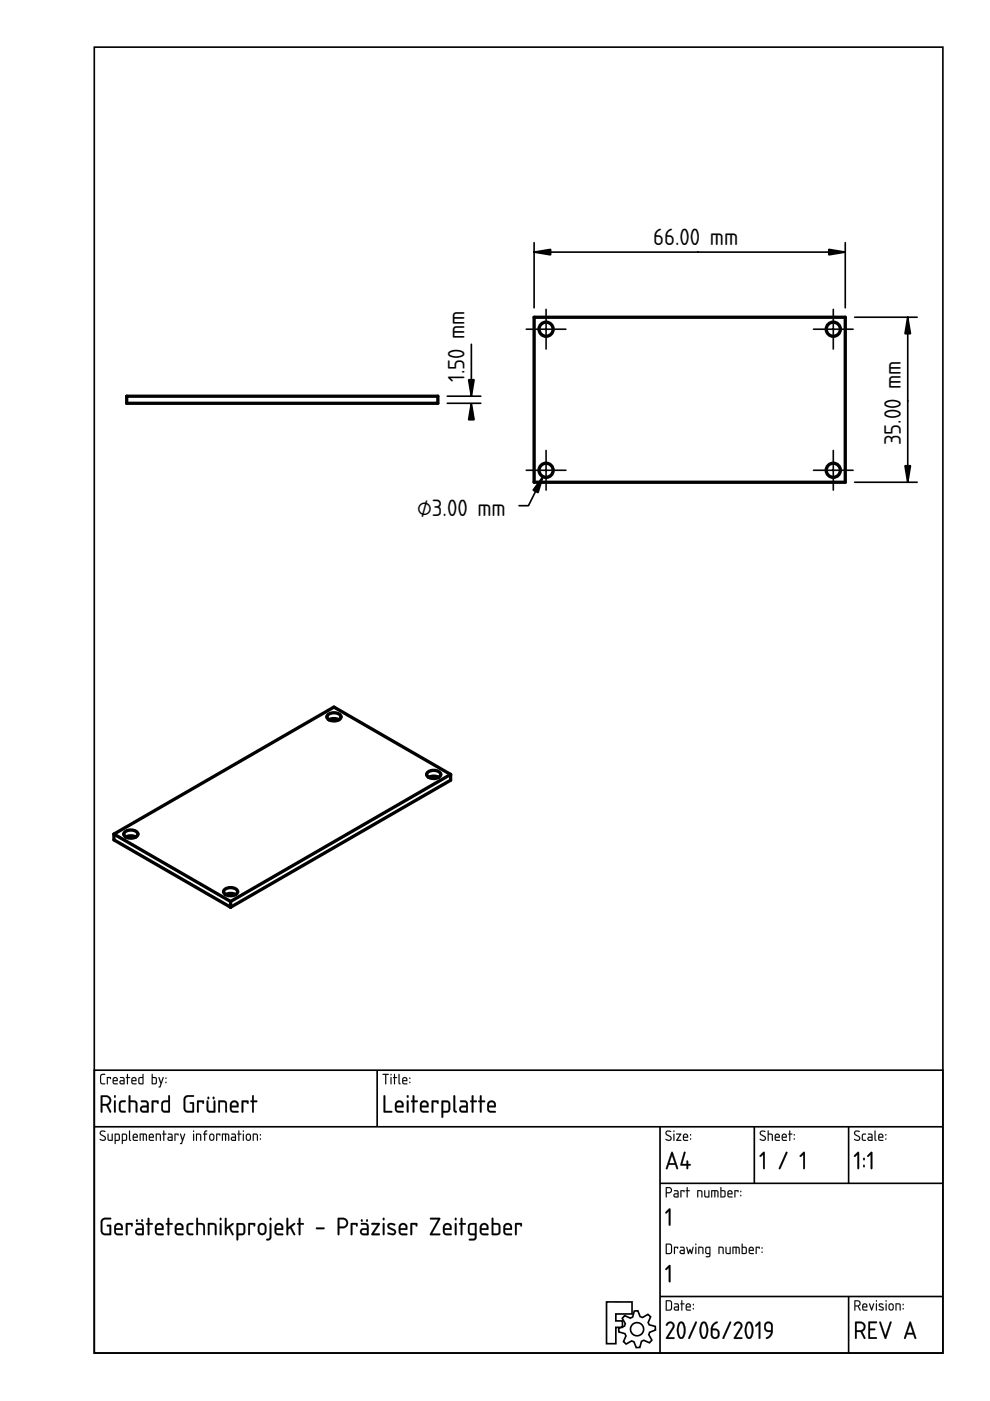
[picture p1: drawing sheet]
<svg xmlns="http://www.w3.org/2000/svg" width="210mm" height="297mm" viewBox="0 0 210 297" stroke-linecap="round" stroke-linejoin="round" font-family="sans-serif">
<defs><g id="words">
<g font-size="4.7">
<text x="138.5" y="52">66.00 mm</text>
<text x="98.5" y="81" transform="rotate(-90 98.5 81)">1.50 mm</text>
<text x="191" y="94.4" transform="rotate(-90 191 94.4)">35.00 mm</text>
<text x="88.4" y="109.5">⌀3.00 mm</text>
</g>
</g></defs>
<g fill="none" stroke="#000" stroke-width=".35">
<path d="M20 10h179.9v276.9h-179.9zM20 226.9h179.9v60h-179.9zM20 238.9h179.9M80 226.9v12M139.9 238.9v48M159.9 238.9v12M179.9 238.9v12M139.9 250.9h60M128.6 276h5.4v2.6h-3.4v1.5h1.4v1.3h-1.4v3.5h-2zM132.4 278.9l1.3 .6 .4-.3 .4-1.2 .7-.1 .5 1.3 .5 .1 1.2-.6 .6 .5-.6 1.2 .3 .5 1.2 .3 .1 .8-1.3 .5-.1 .5 .6 1.1-.5 .6-1.2-.5-.5 .2-.3 1.3h-.8l-.5-1.2-.5-.2-1.1 .7-.6-.6 .5-1.2-.2-.4-1.3-.4v-.8l1.2-.4 .2-.5-.7-1.2zM139.9 274.9h60M179.9 274.9v12"/>
<circle cx="135.1" cy="281.8" r="1.4"/>
</g>
<g fill="#000">
<path d="M141.8 256.3l.2-.1 .2 .2v3.3l-.2 .2-.2-.2v-2.9l-.5 .5-.2-.2zM141.8 268.3l.2-.1 .2 .2v3.3l-.2 .2-.2-.2v-2.9l-.5 .5-.2-.2z"/>
<path d="M21.7 232.6v1.5a1.06 1.06 0 0 0 1.5-.8l-.1-.3-.4-.4zM21.4 232.3l.1-.1a1.71 1.71 0 0 1 1.8 .4 1.12 1.12 0 0 1-.4 1.7l.6 1.3v.3l-.3-.1-.7-1.4h-.8v1.3v.2l-.3-.1zM24.2 233.4h.3v.1v2.2l-.1 .2-.2-.2zM24.2 232.5a.24 .24 0 0 1 .4 0 .24 .24 0 0 1-.4 0zM25.4 233.5a1.11 1.11 0 0 1 1.3 0l-.1 .1a.86 .86 0 0 0-1 .5v1.2l.2 .2 .8 .1 .1 .1a.96 .96 0 0 1-1.2 0 .96 .96 0 0 1-.3-1.2v-.6zM27.3 232.3h.3v1a1.34 1.34 0 0 1 1.3 .2l.2 .5v1.8h-.3v-.1l-.1-1.9-.4-.1h-.7v2v.1h-.3zM30.1 234.9v.4l.2 .2h.9v-.7zM29.9 233.4l1.1-.1 .5 .6v1.9l-.2 .1h-.9a.74 .74 0 0 1-.7-.7 .74 .74 0 0 1 .7-.8h.8l-.1-.5-.2-.2-1-.1zM32.2 233.4l1.2-.1 .2 .2-.1 .5h-.2v-.3h-.8v2l-.2 .2a3.9 3.9 0 0 1-.1-2.5zM34.7 233.7l-.2 .4 .1 1.2 .4 .2h.7v-1.8zM34.4 233.6a1.3 1.3 0 0 1 1.3-.3v-.9l.2-.2 .1 .2v3.3l-.2 .2a1.47 1.47 0 0 1-1.4-.2l-.2-.5v-1.2zM39.2 232.5l.7-.3h1.2v.3l-.2 .1h-1.3l-.3 .6v1.9l.3 .4h1.2v-1.5h-.4l-.2-.1 .2-.2h.7v2.1l-1.5 .1-.5-.4-.2-2.4zM41.8 233.4l1.2-.1 .3 .2-.2 .5h-.2v-.3h-.8v2l-.1 .2a3.9 3.9 0 0 1-.2-2.5zM45.1 232.6h.3v.4h-.2zM44 232.6h.3v.4h-.3zM43.9 233.4h.2l.1 .1v1.8l.3 .2h.8v-2l.2-.2 .1 .2v2.3l-1.1 .1a.84 .84 0 0 1-.7-1.1zM46.3 233.4a1.44 1.44 0 0 1 1.8 .4v1.8l-.2 .3-.1-.3-.1-1.7-.3-.2h-.8v2l-.1 .2a3.9 3.9 0 0 1-.2-2.5zM49.2 233.9l-.1 .5h1.1a.58 .58 0 0 0-.2-.7 .58 .58 0 0 0-.8 .2zM49.1 233.5a.92 .92 0 0 1 1.2 .1 .92 .92 0 0 1 .1 1.2h-1.3l.2 .7h1.1l.2 .2-.2 .2h-.9a.89 .89 0 0 1-.7-1.2 1.14 1.14 0 0 1 .3-1.2zM51.3 233.4l1.2-.1 .2 .2-.2 .5h-.1l-.1-.3h-.7v2l-.2 .2a3.9 3.9 0 0 1-.1-2.5zM53.5 232.3h.3v.1v.9h.6l.2 .2-.2 .2h-.6v2l-.2 .2-.1-.2v-2l-.4-.2 .4-.2z"/>
<path d="M21.7 232.6v1.5l1-.1 .3-.2a.74 .74 0 0 0 .1-.7 .74 .74 0 0 0-.6-.5zM21.7 232.6h1l.3 .2a.8 .8 0 0 1 .1 1 .8 .8 0 0 1-1 .3h-.4zM21.4 232.3l.1-.1a1.67 1.67 0 0 1 2 .6 1.12 1.12 0 0 1-.6 1.5l.6 1.3v.3l-.3-.1-.7-1.4h-.8v1.3v.2h-.3zM21.4 232.3v3.4l.1 .2 .2-.2v-1.3h.9l.6 1.3 .3 .1v-.2l-.6-1.3 .5-.5 .1-.6-.2-.6a1.71 1.71 0 0 0-1.9-.3zM24.2 233.3h.3l.1 .2v2.2l-.2 .2-.2-.2zM24.2 233.4v2.3l.2 .2 .1-.2v-2.2zM24.1 232.5a.3 .3 0 0 1 .6 0 .3 .3 0 0 1-.6 0zM24.2 232.3v.4h.3v-.4zM25.4 233.5a1.11 1.11 0 0 1 1.3 0l-.1 .1a.86 .86 0 0 0-1 .5v1.2l1 .3 .1 .1a1.07 1.07 0 0 1-1.3 0 2.79 2.79 0 0 1 0-2.2zM25.4 233.5l-.1 .4a2.07 2.07 0 0 0 .3 1.9l.9 .1 .2-.2-.2-.1-.8-.1a1.97 1.97 0 0 1 .1-1.8l.7-.1 .2-.1a1.12 1.12 0 0 0-1.3 0zM27.3 232.2h.3v1.1a1.37 1.37 0 0 1 1.3 .2l.2 .5v1.9h-.3l-.1-.2v-1.8l-1-.2v2l-.1 .2-.3-.1zM27.4 232.3l-.1 3.5 .3-.1v-2.1h.7l.4 .2 .1 1.9 .3 .1v-1.8l-.2-.4a1.32 1.32 0 0 0-1.3-.3v-1zM30.2 234.9l-.1 .4 .2 .2h.9v-.7zM30.1 234.9l1.1-.2v.9l-1.1-.2-.1-.2zM29.9 233.3h1.1l.5 .6v1.9l-.2 .1h-.9a.77 .77 0 0 1-.7-.7 .77 .77 0 0 1 .7-.8h.8l-.1-.5-.2-.2-1-.1zM29.9 233.4v.2l1 .1 .3 .2v.5h-.8a.72 .72 0 0 0-.7 .8 .72 .72 0 0 0 .7 .7l1.1-.1v-1.9l-.5-.5zM32.2 233.3h1.2l.3 .2-.1 .5-.1 .1-.2-.1v-.3h-.8v2l-.2 .2-.2-.2zM32.2 233.4a4.3 4.3 0 0 0 .1 2.5l.2-.2v-2.1h.8l.2 .4 .1-.5-.2-.2zM34.7 233.7l-.1 .4v1.2l.2 .2h.9v-1.8zM34.7 233.7l1-.1v2h-.7l-.4-.3-.1-1.2zM34.3 233.6a1.32 1.32 0 0 1 1.4-.3l-.1-.9 .3-.2 .2 .2v3.3l-.3 .2a1.5 1.5 0 0 1-1.4-.2l-.2-.5v-1.2zM34.4 233.6l-.2 .4 .1 1.5 .5 .4h1l.2-.2v-3.3l-.1-.2-.2 .2v.9a1.28 1.28 0 0 0-1.3 .3zM39.2 232.4a1.87 1.87 0 0 1 1.7-.2h.2v.3l-1.4 .1-.3 .3-.1 2 .3 .6h1.2v-1.5l-.4 .1-.2-.2 .2-.2h.7l.1 2-.3 .2h-1.3l-.6-.4-.1-2.4zM39.2 232.5l-.2 .6 .1 2.3 .5 .4h1.5v-2l-.7-.1-.1 .2 .5 .1v1.6l-1.2-.1-.3-.4v-1.9l.3-.6 1.3-.1h.2v-.2l-1.2-.1zM41.8 233.3h1.2l.3 .2-.1 .5-.1 .1-.2-.1v-.3h-.8l.1 2-.2 .2-.2-.2zM41.8 233.4a4.3 4.3 0 0 0 .2 2.5l.1-.2v-2.1h.8l.2 .4 .1-.5-.2-.2zM45.1 232.6h.4l-.1 .4h-.2zM45.2 232.6v.4h.2v-.4zM44 232.6l.3-.1v.5h-.2zM44.1 232.6v.4h.2v-.4zM43.8 233.4h.3l.1 1.9 .3 .2h.8v-2l.2-.2 .2 .2-.1 2.4h-1.1l-.5-.2a3.6 3.6 0 0 1-.2-2.3zM43.9 233.4a3.7 3.7 0 0 0 .1 2.3l.5 .2 1.1-.1v-2.3l-.1-.1-.2 .1v2.1h-.8l-.3-.3-.1-1.8v-.1zM46.3 233.3h1.1l.6 .2a3.5 3.5 0 0 1 .1 2.3h-.3l-.1-.2-.1-1.8-1-.1 .1 2-.1 .1h-.3zM46.3 233.4v2.4l.3-.1v-2.1h.8l.4 .3v1.7l.1 .3 .2-.3v-1.2a.8 .8 0 0 0-.7-1.1zM49.2 233.9l-.1 .5h1.1l-.1-.5a.61 .61 0 0 0-.9 0zM49.2 233.9a.59 .59 0 0 1 .8-.2 .59 .59 0 0 1 .2 .7h-1.1zM49.1 233.5a.94 .94 0 0 1 1.2 0 .94 .94 0 0 1 .1 1.3h-1.3l.2 .7h1.1l.2 .2-.2 .2h-.9a.92 .92 0 0 1-.8-1.2 1.08 1.08 0 0 1 .4-1.2zM49.1 233.6a2.22 2.22 0 0 0-.1 2.1l.5 .2h.9l.2-.2-.2-.1-1.1-.1-.2-.4v-.4h1.4v-.7l-.1-.4-.7-.3zM51.3 233.3h1.2l.2 .2v.5l-.2 .1-.1-.1-.1-.3h-.7v2l-.2 .2-.2-.2zM51.3 233.4a4.3 4.3 0 0 0 .1 2.5l.2-.2v-2.1h.8l.1 .4 .2-.5-.2-.2zM53.5 232.2h.3v.2v.9h.6l.2 .2-.2 .2h-.6v2l-.2 .2-.2-.2 .1-2-.4-.1v-.1v-.1l.4-.1zM53.5 232.3v1.1l-.4 .1 .4 .1v2.1l.1 .2 .2-.2v-2.1l.7-.1-.1-.1h-.6v-1z"/>
<path d="M21.4 227.8l.9-.1v.2h-.7l-.2 .2v1.2l.2 .4h.6l.1 .2h-.7l-.4-.4v-1.3zM22.7 228.4h.8l-.1 .4-.1-.2h-.4l-.1 1.3zM24.2 228.7l-.1 .3h.7l-.2-.4zM24.1 228.5a.55 .55 0 0 1 .7 0 .55 .55 0 0 1 .1 .7h-.8l.1 .5 .8 .1-.7 .1a.91 .91 0 0 1-.2-1.4zM25.6 229.3l.1 .4h.5v-.5zM25.5 228.4h.7l.2 .4v1.1h-.7a.44 .44 0 0 1-.4-.4 .44 .44 0 0 1 .4-.5h.5v-.3l-.7-.2zM26.9 227.7l.2 .1v.6l.5 .1-.5 .1-.1 1.3-.1-1.3-.2-.1 .2-.1zM28.1 228.7v.3h.6l-.1-.4zM28 228.5a.55 .55 0 0 1 .8 0 .55 .55 0 0 1 0 .7h-.7l.1 .5 .7 .1-.6 .1a.91 .91 0 0 1-.3-1.4zM29.6 228.6v.1a.63 .63 0 0 0-.1 .7 .63 .63 0 0 0 .7 .3v-1.1zM29.4 228.5l.8-.2v-.5l.2-.1v2.2h-.8l-.2-.3zM32.4 228.6v1.1h.4a.78 .78 0 0 0 .2-1.1zM32.2 227.7l.2 .1v.6h.6l.2 .2 .1 .9-.3 .4-.8-.1zM33.6 228.4l.2 .1 .3 1 .4-1.1 .2 .1-.8 2.1-.3-.1 .3-.1 .1-.6zM35.1 229.4h.2v.2h-.2zM35.1 228.5h.2v.2h-.2z"/>
<path d="M21.4 227.8l.9-.1v.2h-.7l-.1 .2-.1 1.2 .1 .3 .8 .1v.2h-.7l-.4-.3v-1.4zM21.4 227.8l-.2 .4 .1 1.3 .2 .3 .8 .1-.1-.2h-.6l-.2-.4v-1.2l.2-.2h.7v-.2zM22.7 228.4h.9l-.2 .4-.1-.2h-.4v1.2l-.1 .1-.2-.1zM22.7 228.4l.1 1.5 .1-1.4h.4l.1 .3 .1-.4zM24.2 228.7l-.1 .3h.7l-.2-.4zM24.2 228.7a.36 .36 0 0 1 .4-.1 .36 .36 0 0 1 .2 .4h-.7zM24.1 228.5a.56 .56 0 0 1 .7 0 .56 .56 0 0 1 .1 .7h-.8l.1 .4 .8 .2-.7 .1a.92 .92 0 0 1-.2-1.4zM24.1 228.5l-.2 .4 .1 .9 .9 .1v-.2h-.7l-.1-.3v-.2h.8l-.1-.7-.4-.1zM25.6 229.3l.1 .4h.5v-.5zM25.6 229.3l.6-.1v.5l-.6-.1zM25.4 228.4h.8l.2 .4v1.1h-.7a.46 .46 0 0 1-.4-.4 .46 .46 0 0 1 .4-.5h.5v-.3l-.8-.2zM25.5 228.4v.1l.7 .2v.3h-.5a.43 .43 0 0 0-.4 .5 .43 .43 0 0 0 .4 .4h.7v-1.1l-.2-.4zM26.9 227.7l.2 .1v.6l.5 .1-.5 .1v1.2l-.1 .1-.1-.1v-1.2l-.2-.1 .2-.1zM27 227.7l-.1 .7-.2 .1 .2 .1 .1 1.3 .1-1.3 .5-.1-.5-.1v-.6zM28.1 228.7v.3h.6l-.2-.4zM28.1 228.7a.36 .36 0 0 1 .5-.1 .36 .36 0 0 1 .1 .4h-.7zM28 228.5a.56 .56 0 0 1 .8 0 .56 .56 0 0 1 0 .7h-.7v.4l.9 .2-.7 .1a.92 .92 0 0 1-.3-1.4zM28 228.5l-.1 .4 .1 .9 .9 .1v-.2h-.7l-.2-.3v-.2h.9l-.1-.7-.4-.1zM29.7 228.6l-.1 1 .6 .1v-1.1zM29.6 228.6l.6-.1v1.2h-.3a.65 .65 0 0 1-.3-1.1zM29.4 228.5l.8-.2v-.5l.2-.1v2.2h-.8l-.2-.3zM29.4 228.5v1.1l.2 .3h.8v-2.2l-.2 .1v.6zM32.4 228.6v1.1h.4a.76 .76 0 0 0 0-1.1zM32.4 228.5h.4a.73 .73 0 0 1 .2 1.1l-.6 .1zM32.2 227.7l.2 .1v.6h.6l.3 .2-.1 1.1-.2 .2-.8-.1zM32.2 227.7v2.1l.8 .1 .3-.4-.1-.9-.2-.2h-.6v-.6zM33.6 228.4l.2 .1 .3 1 .4-1.1 .1-.1 .1 .2-.8 2.1-.3-.1 .3-.1 .1-.6zM33.6 228.4l.4 1.4-.1 .6-.3 .1 .3 .1 .8-2.1-.2-.1-.4 1.1-.3-1zM35.1 229.4h.2v.2h-.2zM35.1 229.4v.2h.2v-.2zM35.1 228.5h.2v.2h-.2zM35.1 228.5v.2h.2v-.2z"/>
<path d="M81.1 227.7h1.2l.1 .1-.5 .1v1.9l-.1 .1-.1-.1v-1.9h-.6zM81.2 227.7v.2h.5l.1 2 .1-2 .5-.1zM82.8 228.4l.2 .1v1.3l-.1 .1-.1-.1zM82.8 228.4l.1 1.5 .1-1.4zM82.8 227.8a.15 .15 0 0 1 .3 0 .15 .15 0 0 1-.3 0zM82.8 227.7v.3h.2v-.3zM83.6 227.7l.2 .1-.1 .6 .5 .1-.5 .1 .1 1.2-.2 .1-.1-.1v-1.2l-.2-.1 .2-.1zM83.6 227.7v.7l-.3 .1 .3 .1v1.3l.1-1.3 .5-.1-.5-.1v-.6zM84.5 227.7l.2 .1v1.7l.2 .3-.1 .1-.3-.3zM84.5 227.7v1.9l.1 .2 .2 .1-.1-2.1zM85.6 228.7l-.1 .3h.7l-.2-.4zM85.5 228.7a.36 .36 0 0 1 .5-.1 .36 .36 0 0 1 .2 .4h-.7zM85.4 228.5a.56 .56 0 0 1 .8 0 .56 .56 0 0 1 .1 .7h-.8v.4l.9 .2-.7 .1a.92 .92 0 0 1-.3-1.4zM85.5 228.5l-.2 .4 .1 .9 .9 .1v-.2h-.7l-.1-.3v-.2h.8l-.1-.7-.4-.1zM86.8 229.4h.2v.2h-.2zM86.8 229.4v.2h.2v-.2zM86.8 228.5h.2v.2h-.2zM86.8 228.5v.2h.2v-.2z"/>
<path d="M81.1 227.7l1.3 .1-.5 .1-.1 2-.1-2h-.6zM82.8 228.4l.2 .1-.1 1.4zM82.8 227.8a.15 .15 0 0 1 .3 0 .15 .15 0 0 1-.3 0zM83.6 227.7l.1 .1v.6l.5 .1-.5 .1-.1 1.3-.1-1.3-.2-.1 .2-.1zM84.5 227.7l.2 .1v1.7l.2 .3-.1 .1-.3-.3zM85.6 228.7l-.1 .3h.7l-.2-.4zM85.5 228.5a.55 .55 0 0 1 .7 0 .55 .55 0 0 1 .1 .7h-.8l.1 .5 .8 .1-.7 .1a.91 .91 0 0 1-.2-1.4zM86.8 229.4h.2v.2h-.2zM86.8 228.5h.2v.2h-.2z"/>
<path d="M81.4 232.3h.2l.1 .1v3.1h1.3l.1 .1v.3l-1.7-.1zM84.2 233.9l-.1 .5h1.1a.58 .58 0 0 0-.2-.7 .58 .58 0 0 0-.8 .2zM84.1 233.5a.92 .92 0 0 1 1.2 .1 .92 .92 0 0 1 .1 1.2h-1.3l.2 .7h1.1l.2 .2-.2 .2h-.9a.89 .89 0 0 1-.8-1.2 1.14 1.14 0 0 1 .4-1.2zM86.3 233.4h.3v.1v2.2l-.2 .2-.1-.2zM86.3 232.5a.24 .24 0 0 1 .4 0 .24 .24 0 0 1-.4 0zM87.5 232.3h.3l.1 .1v.9h.5l.2 .2-.2 .2h-.5v2l-.2 .2-.2-.2v-2l-.4-.2 .4-.2zM89.5 233.9l-.1 .5h1.1a.58 .58 0 0 0-.2-.7 .58 .58 0 0 0-.8 .2zM89.4 233.5a.92 .92 0 0 1 1.2 .1 .92 .92 0 0 1 .1 1.2h-1.3l.2 .7h1.1l.2 .2-.2 .2h-.9a.89 .89 0 0 1-.8-1.2 1.14 1.14 0 0 1 .4-1.2zM91.6 233.4l1.2-.1 .2 .2-.2 .5h-.1l-.1-.3h-.7v2l-.2 .2a3.9 3.9 0 0 1-.1-2.5zM94 233.7v1.8h.9l.2-.3v-1.3l-.2-.2zM93.7 233.4a1.38 1.38 0 0 1 1.7 .5l.1 .2a1.71 1.71 0 0 1-.5 1.8h-1l-.1 1.1h-.3zM96.2 232.3h.3v.1v2.9l.4 .4a.52 .52 0 0 1-.7 0 .52 .52 0 0 1-.1-.7zM97.8 234.9l-.1 .4 .2 .2h.9v-.7zM97.6 233.4l1.1-.1 .5 .6v1.9l-.2 .1h-.9a.74 .74 0 0 1-.7-.7 .74 .74 0 0 1 .7-.8h.7v-.5l-.2-.2-1-.1zM100.1 232.3h.2l.1 .1v.9h.5l.2 .2-.2 .2h-.5v2l-.2 .2-.2-.2v-2l-.3-.2 .3-.2zM101.8 232.3h.3v.1v.9h.6l.2 .2-.2 .2h-.6v2l-.2 .2-.1-.2v-2l-.4-.2 .4-.2zM103.8 233.9l-.1 .5h1.1a.58 .58 0 0 0-.3-.7 .58 .58 0 0 0-.7 .2zM103.6 233.5a.92 .92 0 0 1 1.2 .1 .92 .92 0 0 1 .2 1.2h-1.3l.1 .7h1.1l.2 .2-.2 .2h-.9a.89 .89 0 0 1-.7-1.2 1.14 1.14 0 0 1 .3-1.2z"/>
<path d="M81.4 232.2h.3v.2v3.1h1.3l.1 .1v.3h-1.7zM81.4 232.3v3.5h1.7v-.2h-.1h-1.3v-3.2zM84.2 233.9l-.1 .5h1.1l-.1-.5a.61 .61 0 0 0-.9 0zM84.2 233.9a.59 .59 0 0 1 .8-.2 .59 .59 0 0 1 .2 .7h-1.1zM84 233.5a.94 .94 0 0 1 1.3 0 .94 .94 0 0 1 .1 1.3h-1.3l.2 .7h1.1l.2 .2-.2 .2h-.9a.92 .92 0 0 1-.8-1.2 1.08 1.08 0 0 1 .4-1.2zM84.1 233.6a2.22 2.22 0 0 0-.1 2.1l.5 .2h.9l.2-.2-.2-.1-1.1-.1-.2-.4v-.4h1.4v-.7l-.2-.4-.6-.3zM86.3 233.3h.3v.2v2.2l-.2 .2-.2-.2zM86.3 233.4v2.3l.1 .2 .2-.2v-2.2zM86.2 232.5a.26 .26 0 0 1 .5 0 .26 .26 0 0 1-.5 0zM86.3 232.3v.4h.3v-.4zM87.5 232.2h.3l.1 .2v.9h.5l.2 .2-.2 .2h-.5v2l-.2 .2-.2-.2v-2l-.3-.1-.1-.1 .1-.1 .3-.1zM87.6 232.3l-.1 1.1-.3 .1 .3 .1v2.1l.2 .2 .1-.2v-2.1l.8-.1-.2-.1h-.6v-1zM89.5 233.9l-.1 .5h1.1l-.1-.5a.61 .61 0 0 0-.9 0zM89.5 233.9a.59 .59 0 0 1 .8-.2 .59 .59 0 0 1 .2 .7h-1.1zM89.3 233.5a.94 .94 0 0 1 1.3 0 .94 .94 0 0 1 .1 1.3h-1.3l.2 .7h1.1l.2 .2-.2 .2h-.9a.92 .92 0 0 1-.8-1.2 1.08 1.08 0 0 1 .4-1.2zM89.4 233.6a2.22 2.22 0 0 0-.1 2.1l.5 .2h.9l.2-.2-.2-.1-1.1-.1-.2-.4v-.4h1.4v-.7l-.2-.4-.6-.3zM91.6 233.3h1.2l.2 .2v.5l-.2 .1-.1-.1-.1-.3h-.7v2l-.2 .2-.2-.2zM91.6 233.4a4.3 4.3 0 0 0 .1 2.5l.2-.2v-2.1h.8l.1 .4 .2-.5-.2-.2zM94 233.7v1.8h.9l.2-.3-.1-1.4zM93.9 233.7h1l.2 .2v1.3l-.2 .3-1 .1zM93.6 233.4l1.3-.1 .4 .3 .2 .5-.1 1.4-.4 .4h-1v.9l-.2 .2-.2-.2zM93.7 233.4v3.5h.2v-.1v-.9l1.2-.1a2.14 2.14 0 0 0 .3-1.9l-.1-.2a1.5 1.5 0 0 0-1.6-.3zM96.2 232.2h.3v.2v2.9l.4 .4a.54 .54 0 0 1-.7 0 .54 .54 0 0 1-.1-.7zM96.2 232.3v.1a8.4 8.4 0 0 0 .1 3.3l.4 .2 .1-.2-.3-.4v-2.9zM97.8 234.9v.4l.2 .2h.8v-.7zM97.8 234.9l1.1-.2v.9l-1.1-.2-.1-.2zM97.6 233.3h1.1l.5 .6v1.9l-.2 .1h-.9a.77 .77 0 0 1-.8-.7 .77 .77 0 0 1 .8-.8h.7v-.5l-.2-.2-1-.1zM97.6 233.4v.2l1 .1 .2 .2 .1 .5h-.8a.72 .72 0 0 0-.7 .8 .72 .72 0 0 0 .7 .7l1.1-.1-.1-1.9-.4-.5zM100.1 232.2h.3v.2v.9h.5l.3 .2-.3 .2h-.5v2l-.2 .2-.2-.2v-2l-.3-.1-.1-.1 .1-.1 .3-.1zM100.1 232.3l-.1 1.1-.3 .1 .3 .1v2.1l.2 .2 .2-.2v-2.1l.7-.1-.2-.1h-.5v-1zM101.8 232.2h.3v.2v.9h.6l.2 .2-.2 .2h-.6v2l-.2 .2-.2-.2 .1-2-.4-.1v-.1v-.1l.4-.1zM101.8 232.3v1.1l-.4 .1 .4 .1v2.1l.1 .2 .2-.2v-2.1l.7-.1-.1-.1h-.6v-1zM103.8 233.9l-.1 .5h1.1l-.1-.5a.61 .61 0 0 0-.9 0zM103.8 233.9a.59 .59 0 0 1 .7-.2 .59 .59 0 0 1 .3 .7h-1.2zM103.6 233.5a.94 .94 0 0 1 1.3 0 .94 .94 0 0 1 .1 1.3h-1.3l.1 .7h1.1l.3 .2-.3 .2h-.9a.92 .92 0 0 1-.7-1.2 1.08 1.08 0 0 1 .3-1.2zM103.6 233.6a2.22 2.22 0 0 0-.1 2.1l.5 .2h.9l.2-.2-.2-.1-1.1-.1-.2-.4v-.4h1.5v-.7l-.2-.4-.7-.3z"/>
<path d="M21.3 239.8a.7 .7 0 0 1 1 .2h-.1a.48 .48 0 0 0-.5-.1 .48 .48 0 0 0-.3 .5l1 .7-.1 .7a.76 .76 0 0 1-1.1-.3l.8 .2 .2-.4-1-.9zM21.3 239.9l-.1 .5 .8 .6a.37 .37 0 0 1 .2 .5 .37 .37 0 0 1-.5 .2l-.5-.2v.2a.67 .67 0 0 0 .8 .2 .67 .67 0 0 0 .4-.8l-1.1-.8 .2-.4 .7 .1 .1-.2-.6-.1zM22.8 240.4l.2 .1v1l.7 .2v-1.2l.2-.1v1.5h-.7l-.3-.1zM22.8 240.4l.1 1.3 1 .2v-1.5l-.2 .1v1.2h-.5l-.2-.2v-1zM24.5 240.6v1.1l.6-.1v-1zM24.5 240.6l.7 .1-.1 1h-.6zM24.3 240.4h.9l.2 .4-.1 1-.8 .1-.1 .7-.1-.2zM24.4 240.4l-.1 2.1 .2-.1v-.5h.5a.94 .94 0 0 0 .3-1.4zM26 240.6v1.1l.6-.1 .1-1zM26 240.6l.7 .1-.1 1h-.6zM25.9 240.4h.8l.3 .4-.2 1-.8 .1-.1 .7-.1-.2zM25.9 240.4v2.1l.1-.1v-.5h.5a.94 .94 0 0 0 .3-1.4zM27.4 239.7l.2 .1v1.7l.2 .3-.1 .1-.4-.3zM27.4 239.7v1.9v.2l.3 .1-.1-2.1zM28.4 240.7l-.1 .3h.7l-.2-.4zM28.4 240.7a.36 .36 0 0 1 .5-.1 .36 .36 0 0 1 .1 .4h-.7zM28.3 240.5a.56 .56 0 0 1 .8 0 .56 .56 0 0 1 0 .7h-.8l.1 .4 .8 .2-.6 .1a.92 .92 0 0 1-.3-1.4zM28.3 240.5l-.2 .4 .2 .9 .9 .1v-.2h-.8l-.1-.3v-.2h.9l-.1-.7-.4-.1zM29.6 240.3l1.4 .1 .2 .4-.1 1.1-.2-.1v-1.2h-.4v1.2l-.1 .1-.1-.1v-1.2h-.5v1.2l-.2 .1zM29.7 240.4l-.1 1.5 .2-.1v-1.3h.5l.1 1.4 .1-1.4 .4 .1 .1 1.2h.1a1.36 1.36 0 0 0-.2-1.4zM31.8 240.7v.3h.6l-.2-.4zM31.8 240.7a.36 .36 0 0 1 .5-.1 .36 .36 0 0 1 .1 .4h-.7zM31.7 240.5a.56 .56 0 0 1 .8 0 .56 .56 0 0 1 0 .7h-.7v.4l.9 .2-.7 .1a.92 .92 0 0 1-.3-1.4zM31.7 240.5l-.1 .4 .1 .9 .9 .1v-.2h-.8l-.1-.3v-.2h.9l-.1-.7-.4-.1zM33 240.4l.7-.1 .3 .2 .1 1.4-.2-.2-.1-1.1h-.6v1.2l-.2 .1zM33.1 240.4v1.4h.1v-1.3l.7 .2 .1 1.2 .1-.7a.7 .7 0 0 0-.2-.8 .7 .7 0 0 0-.8 0zM34.6 239.7l.2 .1v.6l.5 .1-.5 .1v1.2l-.1 .1-.1-.1v-1.2l-.2-.1 .2-.1zM34.7 239.7l-.1 .7-.2 .1h.2l.1 1.4 .1-1.4h.5l-.5-.1v-.6zM35.8 241.3l.1 .3 .5 .1v-.5zM35.8 241.3l.6-.1v.5l-.6-.1zM35.6 240.4h.8l.2 .4v1.1h-.7a.46 .46 0 0 1-.4-.5 .46 .46 0 0 1 .4-.4h.5v-.3l-.8-.2zM35.7 240.4v.1l.7 .2v.3h-.5a.43 .43 0 0 0-.4 .4 .43 .43 0 0 0 .4 .5l.7-.1v-1l-.3-.4zM37 240.4h.9l-.1 .4-.1-.2h-.5v1.2l-.1 .1-.1-.1zM37 240.4l.1 1.5 .1-1.4h.5l.1 .3 .1-.4zM38.2 240.4h.2l.3 1.1 .3-1.1 .2-.1 .1 .2-.8 2.1-.4-.1 .3-.1 .2-.6zM38.2 240.4l.4 1.4-.2 .6-.2 .1h.3l.7-2-.1-.1-.4 1.1-.3-1zM40.9 240.4l.3 .1v1.3l-.2 .1-.1-.1zM41 240.4v1.5l.1-1.4zM40.9 239.8a.15 .15 0 0 1 .3 0 .15 .15 0 0 1-.3 0zM41 239.7v.3h.1v-.3zM41.6 240.4l.6-.1 .4 .2v1.4l-.2-.2v-1.1h-.6v1.2l-.2 .1zM41.6 240.4v1.4h.1v-1.3l.7 .2 .2 1.2v-.7a.7 .7 0 0 0-.2-.8 .7 .7 0 0 0-.8 0zM43.4 239.8l.5-.1v.2h-.3l-.1 .4 .5 .1-.5 .2v1.2l-.1 .1-.1-1.3-.2-.2 .2-.1zM43.4 239.8l-.1 .6h-.2l.2 .1 .1 1.4 .1-1.4 .4-.1h-.4v-.4l.4-.1v-.2zM44.7 240.6l-.1 .9 .5 .1 .1-.8-.2-.2zM44.7 240.6h.4l.2 .7a.36 .36 0 0 1-.4 .4 .36 .36 0 0 1-.4-.3zM44.5 240.4l.1 .1a.55 .55 0 0 1 .5-.1 .55 .55 0 0 1 .4 .4l-.1 .8-.3 .3h-.4l-.4-.6 .1-.6zM44.6 240.5l-.2 .2v.6a.53 .53 0 0 0 .5 .6 .53 .53 0 0 0 .5-.6l-.1-.8-.4-.1zM45.9 240.4h.8l-.1 .4-.1-.2h-.5l.1 1.2-.2 .1-.1-.1zM45.9 240.4v1.5l.1-1.4h.5l.1 .3 .1-.4zM47.1 240.3l1.4 .1 .1 .4v1.1l-.2-.1-.1-1.2h-.4v1.2l-.1 .1-.1-.1v-1.2h-.4v1.2l-.2 .1zM47.1 240.4v1.5l.1-.1v-1.3h.5l.1 1.4 .1-1.4 .4 .1 .1 1.2h.2a1.36 1.36 0 0 0-.3-1.4zM49.2 241.3l.1 .3 .5 .1v-.5zM49.2 241.3l.6-.1v.5l-.6-.1zM49.1 240.4h.7l.3 .4-.1 1.1h-.6a.46 .46 0 0 1-.5-.5 .46 .46 0 0 1 .5-.4h.4v-.3l-.7-.2zM49.1 240.4v.1l.7 .2v.3h-.4a.43 .43 0 0 0-.5 .4 .43 .43 0 0 0 .5 .5l.6-.1v-1l-.2-.4zM50.6 239.7l.2 .1-.1 .6 .5 .1-.5 .1 .1 1.2-.2 .1-.1-.1v-1.2l-.2-.1 .2-.1zM50.6 239.7v.7l-.3 .1h.3v1.4l.1-1.4h.5l-.5-.1v-.6zM51.5 240.4l.2 .1v1.3l-.1 .1-.1-.1zM51.5 240.4l.1 1.5 .1-1.4zM51.5 239.8a.15 .15 0 0 1 .3 0 .15 .15 0 0 1-.3 0zM51.5 239.7v.3h.2v-.3zM52.4 240.6v.9l.5 .1 .1-.8-.2-.2zM52.4 240.6h.5l.1 .7a.36 .36 0 0 1-.3 .4 .36 .36 0 0 1-.4-.3zM52.3 240.4l.5-.1 .4 .4v.8l-.3 .4h-.5l-.3-.4v-.8zM52.3 240.5l-.1 .2-.1 .6a.53 .53 0 0 0 .6 .6 .53 .53 0 0 0 .5-.6l-.2-.8-.4-.1zM53.6 240.4l.7-.1 .3 .2 .1 1.4-.2-.2-.1-1.1h-.6v1.2l-.2 .1zM53.6 240.4v1.4h.2v-1.3l.7 .2 .1 1.2 .1-.7a.7 .7 0 0 0-.2-.8 .7 .7 0 0 0-.9 0zM55.1 241.4h.2v.2h-.2zM55.1 241.4v.2h.2v-.2zM55.1 240.5h.2v.2h-.2zM55.1 240.5v.2h.2v-.2z"/>
<path d="M21.3 239.8a.64 .64 0 0 1 1 .2h-.1a.49 .49 0 0 0-.5-.1 .49 .49 0 0 0-.3 .5l.7 .4a.6 .6 0 0 1 .2 .9 .6 .6 0 0 1-.9 .1l-.2-.2v-.1a.51 .51 0 0 0 .6 .2 .51 .51 0 0 0 .4-.5l-.9-.6-.2-.4zM22.8 240.4l.2 .1v1l.2 .2h.5v-1.2l.2-.1v1.5l-1-.1zM24.5 240.6v1.1h.6l.1-1zM24.3 240.4a.77 .77 0 0 1 1 .1 .77 .77 0 0 1 .1 .9l-.2 .5h-.7v.6h-.2zM26 240.6v1.1h.6l.1-1zM25.9 240.4a.77 .77 0 0 1 .9 .1 .77 .77 0 0 1 .1 .9l-.2 .5h-.7v.6h-.1zM27.4 239.7l.2 .1v1.7l.2 .3-.1 .1-.3-.3zM28.4 240.7l-.1 .3h.7l-.2-.4zM28.3 240.5a.55 .55 0 0 1 .8 0 .55 .55 0 0 1 0 .7h-.8l.1 .5 .8 .1-.6 .1a.91 .91 0 0 1-.3-1.4zM29.6 240.4h1.3a1.25 1.25 0 0 1 .2 1.5l-.2-1.2-.2-.1h-.2l-.1 1.3-.1-.1v-1.2h-.5v1.2l-.2 .1zM31.8 240.7v.3h.6l-.2-.4zM31.7 240.5a.55 .55 0 0 1 .8 0 .55 .55 0 0 1 0 .7h-.7l.1 .5 .7 .1-.6 .1a.91 .91 0 0 1-.3-1.4zM33 240.4a.71 .71 0 0 1 .9 0 .71 .71 0 0 1 .2 .8l-.1 .7-.1-1.2-.7-.1v1.2l-.2 .1zM34.6 239.7l.2 .1v.6l.5 .1-.5 .1-.1 1.3-.1-1.3-.2-.1 .2-.1zM35.8 241.3l.1 .4h.5v-.5zM35.6 240.4h.8l.2 .4v1.1h-.7a.44 .44 0 0 1-.4-.5 .44 .44 0 0 1 .4-.4h.5v-.3l-.8-.2zM37 240.4h.9l-.1 .4-.1-.2h-.5l-.1 1.3zM38.2 240.4l.2 .1 .3 1 .4-1.1 .2 .1-.8 2.1-.3-.1 .2-.1 .2-.6zM41 240.4l.1 .1-.1 1.4zM40.9 239.8a.15 .15 0 0 1 .3 0 .15 .15 0 0 1-.3 0zM41.6 240.4a.71 .71 0 0 1 .8 0 .71 .71 0 0 1 .3 .8l-.1 .7-.2-1.2-.6-.1v1.2l-.2 .1zM43.4 239.8l.5-.1v.2l-.4 .1v.3l.4 .1-.4 .2-.1 1.3-.1-1.3-.2-.2 .2-.1zM44.7 240.6l-.1 .8a.34 .34 0 0 0 .3 .3 .34 .34 0 0 0 .3-.4l-.1-.7zM44.6 240.5l.6-.1a.93 .93 0 0 1-.1 1.5l-.4-.1a.96 .96 0 0 1-.1-1.3zM45.9 240.4h.8l-.1 .4-.1-.2h-.5l-.1 1.3zM47.1 240.4h1.2a1.25 1.25 0 0 1 .2 1.5l-.1-1.2-.3-.1h-.2l-.1 1.3-.1-.1v-1.2h-.4v1.2l-.2 .1zM49.2 241.3l.1 .4h.5v-.5zM49.1 240.4h.7l.2 .4v1.1h-.6a.44 .44 0 0 1-.5-.5 .44 .44 0 0 1 .5-.4h.4v-.3l-.7-.2zM50.6 239.7l.1 .1v.6l.5 .1-.5 .1-.1 1.3-.1-1.3-.2-.1 .2-.1zM51.5 240.4l.2 .1-.1 1.4zM51.5 239.8a.15 .15 0 0 1 .3 0 .15 .15 0 0 1-.3 0zM52.4 240.6l-.1 .8a.34 .34 0 0 0 .4 .3 .34 .34 0 0 0 .3-.4l-.1-.7zM52.3 240.5l.6-.1a.93 .93 0 0 1 0 1.5l-.4-.1a.96 .96 0 0 1-.2-1.3zM53.6 240.4a.71 .71 0 0 1 .9 0 .71 .71 0 0 1 .2 .8l-.1 .7-.1-1.2-.7-.1v1.2l-.2 .1zM55.1 241.4h.2v.2h-.2zM55.1 240.5h.2v.2h-.2z"/>
<path d="M141.2 239.8a.7 .7 0 0 1 1.1 .2h-.1a.48 .48 0 0 0-.6-.1 .48 .48 0 0 0-.2 .5l1 .7-.2 .7a.76 .76 0 0 1-1.1-.3l.8 .2 .3-.4-1.1-.9zM141.3 239.9l-.2 .5 .9 .6a.37 .37 0 0 1 .2 .5 .37 .37 0 0 1-.6 .2l-.4-.2v.2a.67 .67 0 0 0 .8 .2 .67 .67 0 0 0 .4-.8l-1.1-.8 .2-.4 .7 .1 .1-.2-.7-.1zM142.8 240.4l.2 .1v1.3l-.1 .1-.1-.1zM142.8 240.4l.1 1.5 .1-1.4zM142.8 239.8a.15 .15 0 0 1 .3 0 .15 .15 0 0 1-.3 0zM142.8 239.7v.3h.2v-.3zM143.4 240.4h1l-.7 1.3h.6l.1 .2h-1l.7-1.3h-.6zM143.4 240.4l.1 .1h.7l-.8 1.4h1l-.1-.2h-.7l.8-1.3zM145.1 240.7l-.1 .3h.7l-.2-.4zM145.1 240.7a.36 .36 0 0 1 .4-.1 .36 .36 0 0 1 .2 .4h-.7zM145 240.5a.55 .55 0 0 1 .7 0 .55 .55 0 0 1 .1 .7h-.8l.1 .4 .8 .2-.7 .1a.92 .92 0 0 1-.2-1.4zM145 240.5l-.2 .4 .1 .9 1 .1v-.2h-.8l-.1-.3v-.2h.9l-.1-.7-.4-.1zM146.3 241.4h.2v.2h-.2zM146.3 241.4v.2h.2v-.2zM146.3 240.5h.2v.2h-.2zM146.3 240.5v.2h.2v-.2z"/>
<path d="M141.2 239.8a.64 .64 0 0 1 1.1 .2h-.1a.49 .49 0 0 0-.6-.1 .49 .49 0 0 0-.2 .5l.7 .4a.6 .6 0 0 1 .2 .9 .6 .6 0 0 1-.9 .1l-.3-.2 .1-.1a.51 .51 0 0 0 .6 .2 .51 .51 0 0 0 .3-.5l-.9-.6-.1-.4zM142.8 240.4l.2 .1-.1 1.4zM142.8 239.8a.15 .15 0 0 1 .3 0 .15 .15 0 0 1-.3 0zM143.4 240.4h1l-.7 1.3h.6l.1 .2h-1l.7-1.3h-.6zM145.1 240.7l-.1 .3h.7l-.2-.4zM145 240.5a.55 .55 0 0 1 .7 0 .55 .55 0 0 1 .1 .7h-.8l.1 .5 .8 .1-.7 .1a.91 .91 0 0 1-.2-1.4zM146.3 241.4h.2v.2h-.2zM146.3 240.5h.2v.2h-.2z"/>
<path d="M141.4 251.9v.9h.5a.45 .45 0 0 0 .4-.5 .45 .45 0 0 0-.5-.4zM141.2 251.7h.6a.66 .66 0 0 1 .7 .6 .66 .66 0 0 1-.6 .7h-.5v.8l-.2 .1zM143.1 253.3v.4h.6v-.5zM142.9 252.4h.7l.3 .4-.1 1.1h-.6a.44 .44 0 0 1-.4-.5 .44 .44 0 0 1 .4-.4h.5l-.1-.3-.7-.2zM144.3 252.4h.8l-.1 .4-.1-.2h-.4l-.1 1.3zM145.6 251.7l.2 .1v.5l.5 .2-.5 .1-.1 1.3-.1-1.3-.2-.1 .2-.2zM147.9 252.4a.71 .71 0 0 1 .8 0 .71 .71 0 0 1 .2 .8l-.1 .7-.1-1.2-.7-.1v1.2h-.1zM149.3 252.4l.2 .1v1l.2 .2h.5v-1.2l.2-.1v1.5l-1-.1zM150.8 252.4h1.2a1.25 1.25 0 0 1 .2 1.5l-.1-1.2-.2-.2h-.2l-.1 1.4-.2-.1v-1.3h-.4v1.3l-.2 .1zM152.9 252.6v1.1h.5a.78 .78 0 0 0 .2-1.1zM152.8 251.7l.2 .1v.5l.6 .1 .2 .2v.9l-.2 .4-.9-.1zM154.5 252.7l-.1 .3h.7l-.2-.4zM154.4 252.5a.55 .55 0 0 1 .7 0 .55 .55 0 0 1 .1 .7h-.8l.1 .4 .8 .2-.6 .1a.91 .91 0 0 1-.3-1.4zM155.7 252.4h.9l-.1 .4-.1-.2h-.5l-.1 1.3zM157 253.4h.1v.2h-.1zM157 252.5h.2v.2h-.2z"/>
<path d="M141.4 251.9v.9h.5a.43 .43 0 0 0 .4-.5 .43 .43 0 0 0-.5-.4zM141.4 251.9h.4a.46 .46 0 0 1 .5 .4 .46 .46 0 0 1-.4 .5h-.5zM141.2 251.7h.8l.3 .2a.67 .67 0 0 1 .1 .7 .67 .67 0 0 1-.5 .4h-.5v.8l-.2 .1zM141.2 251.7l.1 2.2 .1-.9a.87 .87 0 0 0 1-.3 .66 .66 0 0 0-.6-1zM143.1 253.3v.3l.6 .1v-.5zM143 253.3l.7-.1v.5l-.7-.1zM142.9 252.4h.7l.3 .4v1.1h-.7a.46 .46 0 0 1-.4-.5 .46 .46 0 0 1 .4-.4h.5l-.1-.3-.7-.2zM142.9 252.4v.1l.8 .2v.3h-.5a.43 .43 0 0 0-.4 .4 .43 .43 0 0 0 .4 .5l.6-.1 .1-1-.3-.4zM144.3 252.4h.9l-.2 .4-.1-.2h-.4v1.2l-.1 .1-.2-.1zM144.3 252.4l.1 1.5 .1-1.4h.4l.1 .3 .1-.4zM145.6 251.7l.2 .1v.5l.5 .2-.5 .1v1.2l-.1 .1-.1-.1v-1.2l-.2-.1 .2-.2zM145.6 251.7v.7l-.2 .1h.2l.1 1.4 .1-1.4h.4l-.4-.1v-.6zM147.8 252.4l.7-.1 .3 .2 .1 1.4-.2-.2-.1-1.1h-.6v1.2l-.2 .1zM147.9 252.4v1.4h.1v-1.3l.7 .2 .1 1.2 .1-.7a.7 .7 0 0 0-.2-.8 .7 .7 0 0 0-.8 0zM149.3 252.4l.2 .1v1l.7 .2v-1.2l.2-.1v1.5h-.7l-.3-.1zM149.3 252.4l.1 1.3 1 .2v-1.5l-.2 .1v1.2h-.5l-.2-.2v-1zM150.8 252.3l1.4 .1 .1 .4v1.1l-.2-.1-.1-1.2-.3-.1v1.3l-.1 .1-.2-.1v-1.3h-.4v1.3l-.2 .1zM150.8 252.4v1.4h.2v-1.3h.5l.1 1.4 .1-1.4 .4 .1v1.2h.2a1.36 1.36 0 0 0-.3-1.4zM152.9 252.6v1.1h.5a.76 .76 0 0 0 0-1.1zM152.9 252.5h.5a.73 .73 0 0 1 .2 1.1l-.7 .1zM152.8 251.7l.2 .1v.5l.6 .1 .2 .2v1l-.2 .3-.9-.1zM152.8 251.7v2.1h.8l.2-.3v-.9l-.2-.2h-.7v-.6zM154.5 252.7l-.1 .3h.7l-.2-.4zM154.5 252.7a.36 .36 0 0 1 .5-.1 .36 .36 0 0 1 .1 .4h-.7zM154.4 252.5a.56 .56 0 0 1 .8 0 .56 .56 0 0 1 0 .7h-.8l.1 .4 .8 .2-.6 .1a.92 .92 0 0 1-.3-1.4zM154.4 252.5l-.2 .4 .1 .8 1 .2v-.2h-.8l-.1-.3v-.2h.9l-.1-.7-.4-.1zM155.7 252.4h.9l-.1 .4-.1-.2h-.5v1.2l-.1 .1-.1-.1zM155.7 252.4l.1 1.5 .1-1.4h.5l.1 .3 .1-.4zM157 253.4h.2v.2h-.2zM157 253.4v.2h.1v-.2zM157 252.5h.2v.2h-.2zM157 252.5v.2h.1v-.2z"/>
<path d="M141.8 256.3l.2-.1 .2 .2v3.3l-.2 .2-.2-.2v-2.9l-.5 .5-.3-.2zM141.8 256.3l-.7 .8 .3 .1 .4-.5v3l.2 .2 .1-.2v-3.3v-.1z"/>
<path d="M142.4 244.2l.3 .1 1.1 3.3-.2 .3-.2-.2-.2-.7h-1.4l-.3 .9h-.3v-.2zM142.4 244.3l-1.2 3.4 .2 .2 .1-.1 .3-.9h1.4l.4 1 .1-.3-1.1-3.2zM142.5 245l-.6 1.6h1.1zM142.5 244.9l.6 1.7h-1.2zM145 244.2h.3l.1 .2-.7 2.4h.8v-.5l.2-.3 .2 .3v.5h.4l.2 .2-.2 .2-.4-.1v.6l-.2 .2-.2-.2v-.6l-1.1 .1-.2-.2zM145.1 244.2l-.8 2.8 .1 .1h1.2v.6l.1 .2 .2-.2v-.6l.5-.1-.1-.2h-.4l-.1-.7h-.2v.7h-1l.7-2.4v-.1z"/>
<path d="M142.4 244.2l.3 .1 1 3.3-.1 .3-.4-.9h-1.4l-.3 .9-.3-.2zM142.5 245l-.6 1.6h1.1zM145.1 244.2h.2v.2l-.6 2.4h.8v-.5l.2-.3 .2 .3v.5h.4l.2 .2-.6 .1v.6l-.2 .2-.2-.2v-.6h-1.1l-.1-.1z"/>
<path d="M161.2 239.8a.7 .7 0 0 1 1.1 .2h-.1a.48 .48 0 0 0-.6-.1 .48 .48 0 0 0-.2 .5l1 .7-.2 .7a.76 .76 0 0 1-1.1-.3l.8 .2 .3-.4-1.1-.9zM161.2 239.9l-.1 .5 .9 .6a.37 .37 0 0 1 .2 .5 .37 .37 0 0 1-.6 .2l-.4-.2v.2a.67 .67 0 0 0 .8 .2 .67 .67 0 0 0 .4-.8l-1.1-.8 .2-.4 .7 .1v-.2l-.6-.1zM162.8 239.7h.2v.6l.6 .1 .3 .2v1.3l-.3-.1v-1.2h-.6v1.2l-.2 .1zM162.8 239.7v2.1h.2v-1.3h.4l.2 .2 .1 1.1h.1v-1.2l-.2-.2h-.6v-.6zM164.5 240.7v.3h.6l-.1-.4zM164.5 240.7a.36 .36 0 0 1 .5-.1 .36 .36 0 0 1 .1 .4h-.6zM164.4 240.5a.56 .56 0 0 1 .8 0 .56 .56 0 0 1 .1 .7h-.8v.4l.9 .2-.7 .1a.92 .92 0 0 1-.3-1.4zM164.4 240.5l-.1 .4 .1 .9 .9 .1v-.2h-.7l-.2-.3v-.2h.9l-.1-.7-.4-.1zM166 240.7v.3h.6l-.2-.4zM166 240.7a.36 .36 0 0 1 .5-.1 .36 .36 0 0 1 .1 .4h-.7zM165.9 240.5a.56 .56 0 0 1 .8 0 .56 .56 0 0 1 0 .7h-.7v.4l.9 .2-.7 .1a.92 .92 0 0 1-.3-1.4zM165.9 240.5l-.2 .4 .2 .9 .9 .1v-.2h-.8l-.1-.3v-.2h.9l-.1-.7-.4-.1zM167.4 239.7l.2 .1-.1 .6 .5 .1-.5 .1 .1 1.2-.2 .1-.1-.1v-1.2l-.2-.1 .2-.1zM167.4 239.7v.7l-.3 .1h.3v1.4l.1-1.4h.5l-.5-.1v-.6zM168.3 241.4h.2v.2h-.2zM168.3 241.4v.2h.2v-.2zM168.3 240.5h.2v.2h-.2zM168.3 240.5v.2h.2v-.2z"/>
<path d="M161.2 239.8a.64 .64 0 0 1 1.1 .2h-.1a.49 .49 0 0 0-.6-.1 .49 .49 0 0 0-.2 .5l.7 .4a.6 .6 0 0 1 .2 .9 .6 .6 0 0 1-.9 .1l-.3-.2 .1-.1a.51 .51 0 0 0 .6 .2 .51 .51 0 0 0 .3-.5l-.9-.6-.1-.4zM162.8 239.7h.2v.6l.6 .1 .2 .2v1.3l-.1-.1-.1-1.1-.2-.1h-.4v1.2l-.2 .1zM164.5 240.7v.3h.6l-.1-.4zM164.4 240.5a.55 .55 0 0 1 .8 0 .55 .55 0 0 1 .1 .7h-.8l.1 .5 .8 .1-.7 .1a.91 .91 0 0 1-.3-1.4zM166 240.7v.3h.6l-.2-.4zM165.9 240.5a.55 .55 0 0 1 .8 0 .55 .55 0 0 1 0 .7h-.7l.1 .5 .7 .1-.6 .1a.91 .91 0 0 1-.3-1.4zM167.4 239.7l.1 .1v.6l.5 .1-.5 .1-.1 1.3-.1-1.3-.2-.1 .2-.1zM168.3 241.4h.2v.2h-.2zM168.3 240.5h.2v.2h-.2z"/>
<path d="M161.8 244.3l.2-.1 .2 .2v3.3l-.2 .2-.2-.2v-2.9l-.5 .5-.3-.2zM161.8 244.3l-.7 .8 .3 .1 .4-.5v3l.2 .2 .1-.2v-3.3v-.1zM166.7 244.2h.2v.3l-1.4 3.3-.3 .1-.1-.3zM166.7 244.3l-1.5 3.5 .3-.1 1.4-3.2v-.2zM170.3 244.3l.2-.1 .2 .2v3.3l-.2 .2-.2-.2v-2.9l-.5 .5-.3-.2zM170.3 244.3l-.7 .8 .3 .1 .4-.5v3l.2 .2 .1-.2v-3.3v-.1z"/>
<path d="M161.8 244.3l.2-.1 .2 .2v3.3l-.2 .2-.2-.2v-2.9l-.5 .5-.2-.2zM166.7 244.2h.2v.3l-1.4 3.2-.3 .2v-.3zM170.3 244.3l.2-.1 .2 .2v3.3l-.2 .2-.2-.2v-2.9l-.5 .5-.2-.2z"/>
<path d="M181.2 239.8a.7 .7 0 0 1 1.1 .2h-.1a.48 .48 0 0 0-.6-.1 .48 .48 0 0 0-.2 .5l1 .7-.2 .7a.76 .76 0 0 1-1.1-.3l.8 .2 .3-.4-1.1-.9zM181.2 239.9l-.1 .5 .9 .6a.37 .37 0 0 1 .2 .5 .37 .37 0 0 1-.6 .2l-.4-.2v.2a.67 .67 0 0 0 .8 .2 .67 .67 0 0 0 .3-.8l-1-.8 .2-.4 .7 .1v-.2l-.6-.1zM182.8 240.5l.8-.1v.1l-.6 .1a.64 .64 0 0 0-.1 .8 .64 .64 0 0 0 .7 .3v.2h-.4l-.5-.3zM182.9 240.5a.83 .83 0 0 0-.2 .9 .83 .83 0 0 0 .8 .5l.1-.2h-.6a.76 .76 0 0 1 .2-1.2h.4v-.1zM184.2 241.3l.1 .3 .5 .1v-.5zM184.2 241.3l.6-.1v.5l-.6-.1zM184 240.4h.8l.2 .4v1.1h-.7a.46 .46 0 0 1-.4-.5 .46 .46 0 0 1 .4-.4h.5v-.3l-.8-.2zM184.1 240.4v.1l.7 .2v.3h-.5a.43 .43 0 0 0-.4 .4 .43 .43 0 0 0 .4 .5l.7-.1v-1l-.3-.4zM185.4 239.7l.2 .1v1.7l.3 .3-.2 .1-.3-.3zM185.5 239.7l-.1 1.9 .1 .2 .2 .1-.1-2.1zM186.5 240.7l-.1 .3h.7l-.2-.4zM186.5 240.7a.36 .36 0 0 1 .4-.1 .36 .36 0 0 1 .2 .4h-.7zM186.4 240.5a.55 .55 0 0 1 .7 0 .55 .55 0 0 1 .1 .7h-.8l.1 .4 .8 .2-.7 .1a.92 .92 0 0 1-.2-1.4zM186.4 240.5l-.2 .4 .1 .9 1 .1v-.2h-.8l-.1-.3v-.2h.9l-.1-.7-.5-.1zM187.7 241.4h.2v.2h-.2zM187.7 241.4v.2h.2v-.2zM187.7 240.5h.2v.2h-.2zM187.7 240.5v.2h.2v-.2z"/>
<path d="M181.2 239.8a.64 .64 0 0 1 1.1 .2h-.1a.49 .49 0 0 0-.6-.1 .49 .49 0 0 0-.3 .5l.7 .4a.6 .6 0 0 1 .3 .9 .6 .6 0 0 1-.9 .1l-.3-.2 .1-.1a.51 .51 0 0 0 .6 .2 .51 .51 0 0 0 .3-.5l-.9-.6-.1-.4zM182.8 240.5l.7-.2 .1 .2a.44 .44 0 0 0-.5 .1 .44 .44 0 0 0-.2 .5l.1 .5 .6 .2a.55 .55 0 0 1-.7 0 .55 .55 0 0 1-.2-.6zM184.2 241.3l.1 .4h.5v-.5zM184 240.4h.8l.2 .4v1.1h-.7a.44 .44 0 0 1-.4-.5 .44 .44 0 0 1 .4-.4h.5v-.3l-.8-.2zM185.4 239.7l.2 .1v1.7l.3 .3-.2 .1-.3-.3zM186.5 240.7l-.1 .3h.7l-.2-.4zM186.4 240.5a.55 .55 0 0 1 .7 0 .55 .55 0 0 1 .1 .7h-.8l.1 .5 .8 .1-.7 .1a.91 .91 0 0 1-.2-1.4zM187.7 241.4h.2v.2h-.2zM187.7 240.5h.2v.2h-.2z"/>
<path d="M181.8 244.3l.2-.1 .2 .2v3.3l-.2 .2-.2-.2v-2.9l-.5 .5-.3-.2zM181.8 244.3l-.7 .8 .3 .1 .4-.5v3l.2 .2 .1-.2v-3.3v-.1zM183 247l.4 .1-.1 .4-.3-.1zM183.1 247v.4h.2v-.4zM183 245.7a.26 .26 0 0 1 .5 0 .26 .26 0 0 1-.5 0zM183.1 245.6v.3h.2v-.3zM184.6 244.3l.2-.1 .2 .2v3.3l-.2 .2-.2-.2v-2.9l-.5 .5-.3-.2zM184.6 244.3l-.7 .8 .3 .1 .4-.5v3l.2 .2 .1-.2v-3.3v-.1z"/>
<path d="M181.8 244.3l.2-.1 .1 .2v3.3l-.1 .2-.2-.2v-2.9l-.5 .5-.3-.2zM183 247h.3v.4h-.3zM183 245.5h.3v.4h-.3zM184.6 244.3l.2-.1 .2 .2v3.3l-.2 .2-.2-.2v-2.9l-.5 .5-.2-.2z"/>
<path d="M21.6 258.4a1.87 1.87 0 0 1 1.8-.2h.1v.3l-1.3 .1-.4 .3-.1 2 .3 .6h1.2v-1.5l-.4 .1-.2-.2 .2-.2h.7l.1 2-.2 .2h-1.4l-.5-.4-.2-2.4zM21.7 258.5l-.3 .6 .1 2.3 .5 .4h1.5v-2l-.7-.1-.1 .2 .5 .1v1.5h-1.2l-.3-.4v-2l.3-.5 1.4-.1h.1v-.2l-1.2-.1zM24.7 259.9l-.1 .5h1.1l-.1-.5a.61 .61 0 0 0-.9 0zM24.7 259.9a.59 .59 0 0 1 .7-.2 .59 .59 0 0 1 .3 .7h-1.2zM24.5 259.5a.92 .92 0 0 1 1.3 0 .92 .92 0 0 1 .1 1.3h-1.3l.1 .7h1.1l.3 .2-.3 .2h-.9a.92 .92 0 0 1-.7-1.2 1.17 1.17 0 0 1 .3-1.2zM24.5 259.5a2.22 2.22 0 0 0-.1 2.2l.5 .2h.9l.2-.2-.2-.1-1.1-.1-.2-.4v-.4h1.5v-.8l-.2-.3-.7-.3zM26.7 259.3h1.2l.3 .2-.1 .5-.1 .1-.2-.1v-.3h-.8l.1 2-.2 .2-.2-.2zM26.7 259.4a4.3 4.3 0 0 0 .2 2.5l.1-.2v-2.1h.8l.2 .4 .1-.5-.2-.2zM30 258.6h.3v.4h-.3zM30 258.6v.4h.3v-.4zM28.9 258.6l.2-.1 .1 .5h-.3zM28.9 258.6v.4h.3l-.1-.4zM29.1 260.9v.4l.2 .2h.8v-.7zM29.1 260.9l1-.2v.8l-1-.1-.1-.2zM28.9 259.3h1.1l.5 .5v2l-.2 .1h-.9a.77 .77 0 0 1-.8-.8 .77 .77 0 0 1 .8-.7h.7v-.5l-.2-.2-1-.1zM28.9 259.4v.2l1 .1 .2 .2v.5h-.7a.72 .72 0 0 0-.7 .7 .72 .72 0 0 0 .7 .8l1.1-.2-.1-1.8-.4-.6zM31.3 258.2h.3l.1 .2v.9h.5l.2 .2-.2 .2h-.5v2l-.2 .2-.2-.2v-2l-.3-.1-.1-.1 .1-.2h.3zM31.4 258.3l-.1 1-.3 .2 .3 .1v2.1l.2 .2 .1-.2v-2.1l.8-.1-.2-.2h-.6v-.9zM33.3 259.9l-.1 .5h1.1l-.1-.5a.61 .61 0 0 0-.9 0zM33.3 259.9a.59 .59 0 0 1 .8-.2 .59 .59 0 0 1 .2 .7h-1.1zM33.2 259.5a.92 .92 0 0 1 1.2 0 .92 .92 0 0 1 .1 1.3h-1.3l.2 .7h1.1l.2 .2-.2 .2h-.9a.92 .92 0 0 1-.8-1.2 1.17 1.17 0 0 1 .4-1.2zM33.2 259.5a2.22 2.22 0 0 0-.1 2.2l.5 .2h.9l.2-.2-.2-.1-1.1-.1-.2-.4v-.4h1.4v-.8l-.1-.3-.7-.3zM35.6 258.2h.3v.2v.9h.5l.3 .2-.3 .2h-.5v2l-.2 .2-.2-.2v-2l-.3-.1-.1-.1 .1-.2h.3zM35.6 258.3v1l-.4 .2 .4 .1v2.1l.1 .2 .2-.2v-2.1l.7-.1-.2-.2h-.5v-.9zM37.6 259.9l-.2 .5h1.2l-.2-.5a.61 .61 0 0 0-.8 0zM37.5 259.9a.59 .59 0 0 1 .8-.2 .59 .59 0 0 1 .3 .7h-1.2zM37.4 259.5a.92 .92 0 0 1 1.2 0 .92 .92 0 0 1 .1 1.3h-1.3l.2 .7h1.1l.2 .2-.2 .2h-.9a.92 .92 0 0 1-.8-1.2 1.17 1.17 0 0 1 .4-1.2zM37.4 259.5a2.22 2.22 0 0 0-.1 2.2l.5 .2h.9l.2-.2-.2-.1-1.1-.1-.2-.4v-.4h1.4l.1-.8-.2-.3-.7-.3zM39.7 259.5a1.11 1.11 0 0 1 1.3 0v.1a.86 .86 0 0 0-1.1 .5l.1 1.2 1 .2v.2a1.07 1.07 0 0 1-1.3 0 2.79 2.79 0 0 1 0-2.2zM39.8 259.5l-.2 .3a2.07 2.07 0 0 0 .3 2l.9 .1 .2-.2-.2-.2h-.7a1.97 1.97 0 0 1 0-1.8l.7-.1 .2-.1a1.12 1.12 0 0 0-1.2 0zM41.6 258.2h.3l.1 1.1a1.37 1.37 0 0 1 1.3 .2l.2 .5-.1 1.8h-.3v-.1l-.1-1.9-1-.1v2l-.1 .1h-.3zM41.7 258.3v3.5l.2-.1v-2.1h.8l.4 .2v1.9l.3 .1v-1.8l-.2-.5a1.32 1.32 0 0 0-1.2-.2l-.1-1zM44.1 259.3h1.1l.6 .2a3.5 3.5 0 0 1 .1 2.3h-.3l-.1-.2-.1-1.8-1-.1 .1 2-.1 .1h-.3zM44.1 259.4v2.4l.3-.1v-2.1h.8l.4 .3v1.7l.1 .2 .2-.2v-1.2a.8 .8 0 0 0-.7-1.1zM46.6 259.3h.3l.1 .2v2.2l-.2 .2-.2-.2zM46.7 259.4l-.1 2.3 .2 .2 .1-.2v-2.2zM46.6 258.5a.26 .26 0 0 1 .5 0 .26 .26 0 0 1-.5 0zM46.7 258.2v.5h.2v-.4zM47.7 258.2h.3l.1 .2-.1 1.8 1.2-.9h.3v.4l-.8 .5 .8 1.4v.3l-.3-.1-.7-1.4-.4 .3-.1 1.2h-.3zM47.7 258.3v3.5l.3-.1v-1l.5-.4 .7 1.5h.3l-.8-1.6 .8-.6v-.2h-.3l-1.2 .9v-1.9zM50.5 259.7v1.8h.9l.2-.4-.1-1.3zM50.5 259.6l.9 .1 .2 .2 .1 1.2-.3 .4-.9 .1zM50.2 259.4l1.3-.1 .3 .2 .2 .6-.1 1.4-.4 .4h-1v.9l-.2 .2-.2-.2zM50.2 259.4v3.5h.2l.1-.1v-.9l1.2-.1a2.14 2.14 0 0 0 .3-1.9l-.1-.2a1.5 1.5 0 0 0-1.7-.3zM52.7 259.3h1.2l.2 .2v.5l-.2 .1-.1-.1-.1-.3h-.7v2l-.2 .2-.2-.2zM52.7 259.4a4.3 4.3 0 0 0 .1 2.5l.2-.2v-2.1h.8l.1 .4 .2-.5-.2-.2zM55.2 259.8l-.1 .3-.1 .9a.58 .58 0 0 0 .9 .4l.2-.5-.1-1-.4-.2zM55.2 259.8l.4-.2 .4 .2 .2 .3v.8a.59 .59 0 0 1-.6 .6 .59 .59 0 0 1-.6-.5v-1zM55 259.5a.92 .92 0 0 1 1-.2 .92 .92 0 0 1 .5 .8 1.53 1.53 0 0 1-.3 1.6l-.6 .2-.7-.2a1.81 1.81 0 0 1 .1-2.2zM55 259.5l-.3 .7a1.4 1.4 0 0 0 .4 1.5 .89 .89 0 0 0 1.4-.7l-.1-1.1-.2-.4-.6-.2zM57.2 259.3h.3l.1 .2v2.8a.68 .68 0 0 1-.4 .6 .68 .68 0 0 1-.8-.1l.7-.4zM57.2 259.4v2.9l-.2 .3-.5 .1 .1 .3 .6-.1 .3-.4v-3zM57.1 258.5a.3 .3 0 0 1 .6 0 .3 .3 0 0 1-.6 0zM57.2 258.3v.4h.3v-.4zM58.7 259.9l-.1 .5h1.1l-.1-.5a.61 .61 0 0 0-.9 0zM58.7 259.9a.59 .59 0 0 1 .7-.2 .59 .59 0 0 1 .3 .7h-1.1zM58.5 259.5a.92 .92 0 0 1 1.3 0 .92 .92 0 0 1 .1 1.3h-1.3l.2 .7h1l.3 .2-.3 .2h-.9a.92 .92 0 0 1-.7-1.2 1.17 1.17 0 0 1 .3-1.2zM58.6 259.5a2.22 2.22 0 0 0-.2 2.2l.5 .2h.9l.2-.2-.2-.1-1.1-.1-.1-.4v-.4h1.4v-.8l-.2-.3-.7-.3zM60.8 258.2h.3v.2v1.8l1.1-.9h.4l-.1 .4-.7 .5 .8 1.4v.3l-.4-.1-.7-1.4-.4 .3v1.2h-.3zM60.8 258.3v3.5l.3-.1v-1l.4-.4 .7 1.5h.3l-.7-1.6 .7-.6v-.2h-.2l-1.2 .9v-1.9zM63.4 258.2h.3v.2v.9h.6l.2 .2-.3 .2h-.5v2l-.2 .2-.2-.2v-2l-.3-.1v-.1v-.2h.3zM63.4 258.3v1l-.4 .2 .4 .1v2.1l.1 .2 .2-.2v-2.1l.7-.1-.1-.2h-.6v-.9zM67 260.3l1.6-.1 .2 .2-.2 .2h-1.4h-.2zM67 260.3l.2 .3h1.4l.2-.2-.2-.1zM72 258.6v1.4h.8a.72 .72 0 0 0 .6-.8 .72 .72 0 0 0-.7-.6zM71.9 258.5h.8a.77 .77 0 0 1 .8 .7 .77 .77 0 0 1-.7 .9h-.9zM71.6 258.2h.2a1.72 1.72 0 0 1 1.7 .4 1.11 1.11 0 0 1 .2 1.1 1.11 1.11 0 0 1-.9 .7h-.8v1.3l-.1 .1h-.3zM71.7 258.3l-.1 3.4 .2 .2 .1-.2 .1-1.3a1.49 1.49 0 0 0 1.6-.5 1.1 1.1 0 0 0-.9-1.7zM74.4 259.3h1.2l.3 .2-.1 .5-.1 .1-.2-.1v-.3h-.8v2l-.2 .2-.2-.2zM74.4 259.4a4.3 4.3 0 0 0 .1 2.5l.2-.2v-2.1h.8l.2 .4 .1-.5-.2-.2zM77.7 258.6h.3v.4h-.3zM77.7 258.6v.4h.2v-.4zM76.5 258.6l.3-.1 .1 .5h-.3zM76.6 258.6v.4h.2v-.4zM76.8 260.9l-.1 .4 .2 .2h.9v-.7zM76.8 260.9l1-.2v.8l-1-.1-.1-.2zM76.5 259.3h1.2l.5 .5v2l-.2 .1h-1a.77 .77 0 0 1-.7-.8 .77 .77 0 0 1 .7-.7h.8v-.5l-.2-.2-1.1-.1zM76.6 259.4v.2l1 .1 .2 .2v.5h-.8a.72 .72 0 0 0-.7 .7 .72 .72 0 0 0 .7 .8l1.1-.2v-1.8l-.5-.6zM78.8 259.3h1.7v.3l-1.3 1.9h1.2h.1v.4h-1.7v-.4l1.2-1.8h-1.1l-.1-.1zM78.8 259.4l.1 .2h1.2l-1.3 2v.2h1.7l-.1-.3h-1.2l1.3-1.9v-.2zM81.2 259.3h.3l.1 .2v2.2l-.2 .2-.3-.2zM81.2 259.4v2.3l.2 .2 .1-.2v-2.2zM81.1 258.5a.26 .26 0 0 1 .5 0 .26 .26 0 0 1-.5 0zM81.2 258.2v.5h.3v-.4zM82.3 259.5a1.2 1.2 0 0 1 1.5 .1l-.2 .3a.81 .81 0 0 0-1.1 .1l.2 .2 .9 .4a.68 .68 0 0 1 .3 .9 .68 .68 0 0 1-.8 .4l-.9-.3 .1-.3 1 .2 .3-.1-.1-.3-1-.5a.68 .68 0 0 1-.2-1.1zM82.3 259.5l-.1 .4 .1 .5 1.1 .5 .2 .3a.8 .8 0 0 1-1.2 .2h-.2l.1 .3 1 .2 .4-.2a.61 .61 0 0 0 .3-.5 .61 .61 0 0 0-.4-.5l-.9-.5-.2-.2a.61 .61 0 0 1 1-.2h.2v-.3l-.9-.2zM85 259.9l-.1 .5h1.1l-.1-.5a.61 .61 0 0 0-.9 0zM85 259.9a.59 .59 0 0 1 .8-.2 .59 .59 0 0 1 .2 .7h-1.1zM84.8 259.5h.1a.92 .92 0 0 1 1.2 0 .92 .92 0 0 1 .1 1.3h-1.3l.2 .7h1.1l.2 .2-.2 .2h-.9a.92 .92 0 0 1-.8-1.2 1.17 1.17 0 0 1 .3-1.2zM84.9 259.5a2.22 2.22 0 0 0-.2 2.2l.6 .2h.9l.2-.2-.2-.1-1.1-.1-.2-.4v-.4h1.4v-.8l-.2-.3-.6-.3zM87 259.3h1.3l.2 .2v.5l-.2 .1-.1-.1-.1-.3h-.7v2l-.2 .2-.2-.2zM87.1 259.4a4.3 4.3 0 0 0 .1 2.5l.1-.2v-2.1h.9l.1 .4 .2-.5-.2-.2zM91.2 258.2h2.1v.3l-1.7 3h1.6l.1 .1v.3h-2.1v-.4l1.7-2.9h-1.5l-.2-.1zM91.2 258.3l.2 .2h1.5l-1.7 3v.3h2.1l-.1-.2h-1.6l1.7-3.1v-.2zM94.4 259.9l-.1 .5h1.1l-.1-.5a.61 .61 0 0 0-.9 0zM94.4 259.9a.59 .59 0 0 1 .7-.2 .59 .59 0 0 1 .3 .7h-1.1zM94.2 259.5a.92 .92 0 0 1 1.3 0 .92 .92 0 0 1 .1 1.3h-1.3l.2 .7h1l.3 .2-.3 .2h-.8a.92 .92 0 0 1-.8-1.2 1.17 1.17 0 0 1 .3-1.2zM94.3 259.5a2.22 2.22 0 0 0-.2 2.2l.6 .2h.8l.2-.2-.2-.1-1.1-.1-.1-.4v-.4h1.4v-.8l-.2-.3-.6-.3zM96.5 259.3h.3v.2v2.2l-.2 .2-.2-.2zM96.5 259.4v2.3l.1 .2 .2-.2v-2.2zM96.4 258.5a.26 .26 0 0 1 .5 0 .26 .26 0 0 1-.5 0zM96.5 258.2v.5h.2v-.4zM97.7 258.2h.3l.1 .2-.1 .9h.6l.2 .2-.2 .2h-.6l.1 2-.2 .2-.2-.2v-2l-.4-.1v-.1v-.2h.4zM97.7 258.3v1l-.4 .2 .4 .1v2.1l.2 .2 .1-.2v-2.1l.8-.1-.2-.2h-.6v-.9zM99.7 259.8l-.1 1.5 .2 .2h.9v-1.8zM99.7 259.8l1-.2v2l-1-.2-.2-1.3zM99.4 259.5l.6-.2h1l.1 3-.2 .5a1.42 1.42 0 0 1-1.5 0l.2-.2h.9l.1-.1 .1-.6a1.01 1.01 0 0 1-1.5-.8v-1.3zM99.4 259.5l-.2 .5 .1 1.5 .4 .3 1 .1v.4l-.2 .3-.9 .1-.2 .1a1.05 1.05 0 0 0 1.6-.5v-2.8a1.64 1.64 0 0 0-1.6 0zM102.2 259.9l-.1 .5h1.1l-.1-.5a.61 .61 0 0 0-.9 0zM102.2 259.9a.59 .59 0 0 1 .8-.2 .59 .59 0 0 1 .2 .7h-1.1zM102 259.5h.1a.92 .92 0 0 1 1.2 0 .92 .92 0 0 1 .1 1.3h-1.3l.2 .7h1.1l.2 .2-.2 .2h-.9a.92 .92 0 0 1-.8-1.2 1.17 1.17 0 0 1 .3-1.2zM102.1 259.5a2.22 2.22 0 0 0-.2 2.2l.6 .2h.9l.1-.2-.1-.1-1.2-.1-.1-.4v-.4h1.4v-.8l-.2-.3-.6-.3zM104.6 259.7v1.8h.9l.2-.4v-1.2l-.2-.2zM104.6 259.6l1 .1a2.22 2.22 0 0 1 0 1.8l-1 .1zM104.3 258.2h.3v.2v.9h1l.4 .4 .1 1.5-.2 .5a1.62 1.62 0 0 1-1.4 .2l-.3-.2zM104.3 258.3v3.4l.2 .2a1.57 1.57 0 0 0 1.4-.2l.2-.5-.1-1.4-.4-.4-1-.1v-.9zM107.2 259.9l-.1 .5h1.1l-.1-.5a.61 .61 0 0 0-.9 0zM107.2 259.9a.59 .59 0 0 1 .7-.2 .59 .59 0 0 1 .3 .7h-1.1zM107 259.5a.92 .92 0 0 1 1.3 0 .92 .92 0 0 1 .1 1.3h-1.3l.2 .7h1l.3 .2-.2 .2h-.9a.92 .92 0 0 1-.8-1.2 1.17 1.17 0 0 1 .3-1.2zM107.1 259.5a2.22 2.22 0 0 0-.2 2.2l.6 .2h.9l.1-.2-.2-.1-1.1-.1-.1-.4v-.4h1.4v-.8l-.2-.3-.6-.3zM109.2 259.3h1.3l.2 .2-.1 .5-.1 .1-.2-.1v-.3h-.7v2l-.2 .2-.2-.2zM109.3 259.4a4.3 4.3 0 0 0 .1 2.5l.1-.2v-2.1h.8l.2 .4 .1-.5-.1-.2z"/>
<path d="M21.6 258.5l.7-.3h1.2v.3h-.1l-1.4 .1-.3 .5v2l.3 .4h1.2v-1.5h-.4l-.1-.1 .1-.2h.7v2.1h-1.5l-.5-.4-.1-2.3zM24.7 259.9l-.1 .5h1.1a.58 .58 0 0 0-.3-.7 .58 .58 0 0 0-.7 .2zM24.5 259.5a.92 .92 0 0 1 1.3 0 .92 .92 0 0 1 .1 1.3h-1.3l.1 .7h1.1l.2 .2-.2 .2h-.9a.89 .89 0 0 1-.7-1.2 1.14 1.14 0 0 1 .3-1.2zM26.7 259.3h1.2l.3 .2-.2 .5h-.2v-.3h-.8v2l-.1 .2a3.9 3.9 0 0 1-.2-2.6zM30 258.6h.3v.4h-.3zM28.9 258.6h.3v.4h-.3zM29.1 260.9l-.1 .4 .2 .2h.9v-.7zM28.9 259.3h1.1l.5 .6v1.9l-.2 .1h-.9a.74 .74 0 0 1-.8-.8 .74 .74 0 0 1 .8-.7h.7v-.5l-.2-.2-1-.1zM31.4 258.2h.2l.1 .2v.9h.5l.2 .2-.2 .2h-.5v2l-.2 .2-.2-.2v-2l-.3-.2 .3-.2zM33.3 259.9l-.1 .5h1.1a.58 .58 0 0 0-.2-.7 .58 .58 0 0 0-.8 .2zM33.2 259.5a.92 .92 0 0 1 1.2 0 .92 .92 0 0 1 .1 1.3h-1.3l.2 .7h1.1l.2 .2-.2 .2h-.9a.89 .89 0 0 1-.7-1.2 1.14 1.14 0 0 1 .3-1.2zM35.6 258.2h.2l.1 .2v.9h.5l.2 .2-.2 .2h-.5v2l-.2 .2-.2-.2v-2l-.3-.2 .3-.2zM37.6 259.9l-.2 .5h1.2a.58 .58 0 0 0-.3-.7 .58 .58 0 0 0-.7 .2zM37.4 259.5a.92 .92 0 0 1 1.2 0 .92 .92 0 0 1 .1 1.3h-1.3l.2 .7h1.1l.2 .2-.2 .2h-.9a.89 .89 0 0 1-.7-1.2 1.14 1.14 0 0 1 .3-1.2zM39.7 259.5a1.11 1.11 0 0 1 1.3 0v.1a.86 .86 0 0 0-1.1 .5v1.2l.2 .2 .9 .1v.1a.96 .96 0 0 1-1.2 0 .96 .96 0 0 1-.3-1.2l.1-.7zM41.7 258.2h.2l.1 1.1a1.34 1.34 0 0 1 1.3 .2l.1 .5v1.8h-.3v-.1v-1.9l-.4-.1h-.7v2l-.1 .1h-.2zM44.1 259.3a1.44 1.44 0 0 1 1.8 .5v1.8l-.2 .3-.1-.3-.1-1.7-.3-.2h-.8v2l-.1 .2a3.9 3.9 0 0 1-.2-2.6zM46.6 259.3h.3l.1 .2v2.2l-.2 .2-.2-.2zM46.6 258.5a.25 .25 0 0 1 .5 0 .25 .25 0 0 1-.5 0zM47.7 258.3h.3v.1v1.8l1.2-.8h.3v.2l-.8 .6 .8 1.4v.2h-.3l-.7-1.4-.4 .3-.1 1.1h-.3zM50.5 259.7v1.8h.9l.2-.4v-1.2l-.2-.2zM50.2 259.4a1.38 1.38 0 0 1 1.8 .5v.2a1.71 1.71 0 0 1-.5 1.8h-1v1h-.3zM52.7 259.3h1.2l.2 .2-.2 .5h-.1l-.1-.3h-.7v2l-.2 .2a3.9 3.9 0 0 1-.1-2.6zM55.2 259.8l-.2 .2v1a.57 .57 0 0 0 .6 .5 .57 .57 0 0 0 .5-.6v-.8l-.1-.3-.4-.2zM55 259.5a.92 .92 0 0 1 1.5 .6 1.51 1.51 0 0 1-.3 1.5 .92 .92 0 0 1-1 .2 .92 .92 0 0 1-.5-.8v-1.1zM57.2 259.4h.3v.1v2.8a.66 .66 0 0 1-.3 .6 .66 .66 0 0 1-.8-.1l.8-.4zM57.2 258.5a.24 .24 0 0 1 .4 0 .24 .24 0 0 1-.4 0zM58.7 259.9l-.1 .5h1.1a.58 .58 0 0 0-.3-.7 .58 .58 0 0 0-.7 .2zM58.5 259.5a.92 .92 0 0 1 1.3 0 .92 .92 0 0 1 .1 1.3h-1.3l.1 .7h1.1l.3 .2-.3 .2h-.9a.89 .89 0 0 1-.7-1.2 1.14 1.14 0 0 1 .3-1.2zM60.8 258.3h.2l.1 .1v1.8l1.2-.8h.2v.2l-.7 .6 .8 1.4-.1 .2h-.3l-.7-1.4-.4 .3v1.1h-.3zM63.4 258.2h.3v.2v.9h.6l.1 .2-.2 .2h-.5v2l-.2 .2-.2-.2v-2l-.3-.2 .3-.2zM67 260.3l1.6-.1 .2 .2-.2 .2h-1.4h-.2zM72 258.6v1.4h.8a.75 .75 0 0 0 .6-.8 .75 .75 0 0 0-.7-.6zM71.6 258.3l.2-.1a1.69 1.69 0 0 1 1.7 .4 1.1 1.1 0 0 1 .2 1.1 1.1 1.1 0 0 1-.9 .7h-.8v1.3l-.1 .1h-.3zM74.4 259.3h1.2l.2 .2-.1 .5h-.2v-.3h-.8v2l-.2 .2a3.9 3.9 0 0 1-.1-2.6zM77.7 258.6h.3v.4h-.3zM76.6 258.6h.2v.4h-.2zM76.8 260.9l-.1 .4 .2 .2h.9v-.7zM76.6 259.3h1.1l.4 .6 .1 1.9-.2 .1h-1a.74 .74 0 0 1-.7-.8 .74 .74 0 0 1 .7-.7h.8v-.5l-.2-.2-1-.1zM78.8 259.3h1.7v.3l-1.3 1.9h1.2l.1 .1v.2h-1.7v-.3l1.2-1.8h-1.1l-.1-.1zM81.2 259.3h.3v.2v2.2l-.1 .2-.2-.2zM81.2 258.5a.24 .24 0 0 1 .4 0 .24 .24 0 0 1-.4 0zM82.3 259.5a1.2 1.2 0 0 1 1.5 .1l-.2 .2-.6-.1a.34 .34 0 0 0-.4 0 .34 .34 0 0 0-.1 .4l1.1 .5a.71 .71 0 0 1 .2 1 .71 .71 0 0 1-1 .2l-.6-.2v-.2h.2a.78 .78 0 0 0 1.2-.2l-.2-.3-.9-.4a.66 .66 0 0 1-.2-1zM85 259.9l-.1 .5h1.1a.58 .58 0 0 0-.3-.7 .58 .58 0 0 0-.7 .2zM84.9 259.5a.92 .92 0 0 1 1.2 0 .92 .92 0 0 1 .1 1.3h-1.3l.2 .7h1.1l.2 .2-.2 .2h-.9a.89 .89 0 0 1-.8-1.2 1.14 1.14 0 0 1 .4-1.2zM87.1 259.3h1.2l.2 .2-.2 .5h-.1l-.1-.3h-.7v2l-.2 .2a3.9 3.9 0 0 1-.1-2.6zM91.2 258.2h2.1v.3l-1.7 3h1.6l.1 .1v.2h-2.1v-.3l1.7-2.9h-1.5l-.2-.1zM94.4 259.9l-.1 .5h1.1a.58 .58 0 0 0-.3-.7 .58 .58 0 0 0-.7 .2zM94.2 259.5a.92 .92 0 0 1 1.3 0 .92 .92 0 0 1 .1 1.3h-1.3l.1 .7h1.1l.3 .2-.3 .2h-.8a.89 .89 0 0 1-.8-1.2 1.14 1.14 0 0 1 .3-1.2zM96.5 259.3h.3v.2v2.2l-.2 .2-.2-.2zM96.4 258.5a.25 .25 0 0 1 .5 0 .25 .25 0 0 1-.5 0zM97.7 258.2h.3v.2v.9h.6l.2 .2-.2 .2h-.6v2l-.1 .2-.2-.2v-2l-.4-.2 .4-.2zM99.7 259.8l-.1 .3v1.2l.2 .2h.9v-1.8zM99.4 259.5l.6-.2 1 .1v2.9a.79 .79 0 0 1-1 .7h-.6v-.3l1.1-.1 .1-.1 .1-.6a1.06 1.06 0 0 1-1.5-.6v-1.3zM102.2 259.9l-.1 .5h1.1a.58 .58 0 0 0-.3-.7 .58 .58 0 0 0-.7 .2zM102.1 259.5a.92 .92 0 0 1 1.2 0 .92 .92 0 0 1 .1 1.3h-1.3l.2 .7h1.1l.2 .2-.2 .2h-.9a.89 .89 0 0 1-.8-1.2 1.14 1.14 0 0 1 .4-1.2zM104.6 259.7v1.8h1a1.91 1.91 0 0 0-.1-1.8zM104.3 258.2l.3 .2v.9h1l.5 .5v1.4l-.2 .5a1.59 1.59 0 0 1-1.4 .2l-.2-.2zM107.2 259.9l-.1 .5h1.1a.58 .58 0 0 0-.3-.7 .58 .58 0 0 0-.7 .2zM107 259.5a.92 .92 0 0 1 1.3 0 .92 .92 0 0 1 .1 1.3h-1.3l.2 .7h1l.3 .2-.2 .2h-.9a.89 .89 0 0 1-.8-1.2 1.14 1.14 0 0 1 .3-1.2zM109.2 259.3h1.3l.2 .2-.2 .5h-.1l-.1-.3h-.7v2l-.2 .2a3.9 3.9 0 0 1-.2-2.6z"/>
<path d="M141.4 263.9v1.8l.7-.1 .2-.3-.1-1.2-.1-.2zM141.2 263.7h1l.2 .3 .1 1.4-.3 .4-1 .1zM142.9 264.4h.9l-.1 .4-.1-.3h-.5l-.1 1.4zM144.3 265.3l.1 .3 .6 .1v-.5zM144.2 264.4h.7l.3 .4-.1 1-.6 .1a.44 .44 0 0 1-.4-.5 .44 .44 0 0 1 .4-.4h.5l-.1-.3-.7-.2zM145.5 264.4h.2l.3 1 .3-.6 .3 .6 .3-1h.1l-.3 1.5-.2-.1-.2-.6-.2 .6-.2 .1zM147.4 264.4l.2 .1-.1 1.4zM147.4 263.8a.15 .15 0 0 1 .3 0 .15 .15 0 0 1-.3 0zM148.1 264.4a.71 .71 0 0 1 .8 0 .71 .71 0 0 1 .2 .8l-.1 .7-.1-1.2-.6-.2v1.3h-.2zM149.8 264.6v.9l.6 .2v-1.1zM149.7 264.5l.9-.1v.5a1.95 1.95 0 0 1-.1 1.5l-.3 .2-.6-.2 .7-.1 .1-.4a.62 .62 0 0 1-.7-.1 .62 .62 0 0 1-.2-.7zM152.4 264.4a.71 .71 0 0 1 .8 0 .71 .71 0 0 1 .2 .8l-.1 .7-.1-1.2-.7-.2v1.3h-.1zM153.8 264.4l.2 .1v1l.2 .2h.5v-1.2l.2-.1v1.5l-1-.2zM155.3 264.3l1.3 .1a1.25 1.25 0 0 1 .1 1.5l-.1-1.2-.2-.2h-.2l-.1 1.4-.1-.1v-1.3h-.5v1.3l-.2 .1zM157.5 264.5v1.2h.4a.78 .78 0 0 0 .2-1.1zM157.3 263.7l.2 .1v.5l.6 .1 .2 .2 .1 .9-.3 .4-.8-.1zM159 264.7v.3h.6l-.2-.4zM158.9 264.5a.55 .55 0 0 1 .8 0 .55 .55 0 0 1 0 .7h-.8l.1 .4 .8 .2-.6 .1a.91 .91 0 0 1-.3-1.4zM160.2 264.4h.9l-.1 .4-.1-.3h-.5l-.1 1.4zM161.5 265.4h.2v.2h-.2zM161.5 264.5h.2v.2h-.2z"/>
<path d="M141.4 263.9v1.8l.6-.1 .3-.3-.1-1.2-.1-.2zM141.4 263.9h.7l.2 .2v1.2a.72 .72 0 0 1-.9 .4zM141.2 263.7h1l.3 .3v1.4l-.3 .5h-1zM141.2 263.7v2.1h1l.3-.4-.1-1.4-.2-.3zM142.9 264.4h.9l-.1 .4-.1-.3h-.5v1.3l-.1 .1-.1-.1zM142.9 264.4l.1 1.5 .1-1.4h.5l.1 .3 .1-.4zM144.4 265.3v.3l.6 .1v-.5zM144.3 265.3l.7-.1v.5l-.7-.1zM144.2 264.3l.7 .1 .3 .4v1.1h-.7a.46 .46 0 0 1-.4-.5 .46 .46 0 0 1 .4-.4h.5l-.1-.3-.7-.2zM144.2 264.4v.1l.8 .2v.3h-.5a.43 .43 0 0 0-.4 .4 .43 .43 0 0 0 .4 .5l.6-.1 .1-1-.3-.4zM145.5 264.4h.2l.3 1 .3-.6 .3 .6 .2-1h.2l-.3 1.5-.2-.1-.2-.6-.2 .6-.2 .1zM145.6 264.4l.3 1.5 .4-.8 .2 .7h.2l.3-1.4h-.1l-.3 1.1-.3-.7-.3 .7-.3-1.1zM147.4 264.4l.3 .1v1.3l-.2 .1-.1-.1zM147.5 264.4v1.5l.1-1.4zM147.4 263.8a.15 .15 0 0 1 .3 0 .15 .15 0 0 1-.3 0zM147.5 263.7v.3l.1-.1v-.2zM148.1 264.3h.6l.3 .2 .1 1.3-.2-.1v-1.1l-.6-.1v1.3l-.2 .1zM148.1 264.4v1.4h.1v-1.3l.7 .2 .1 1.2 .1-.7a.7 .7 0 0 0-.2-.8 .7 .7 0 0 0-.8 0zM149.8 264.6v.9l.6 .2v-1.1zM149.8 264.6l.6-.1v1.2l-.6-.1zM149.6 264.5l1-.1v.5a1.96 1.96 0 0 1-.1 1.5l-.3 .2-.6-.2 .7-.1 .1-.4a.62 .62 0 0 1-.7-.1 .62 .62 0 0 1-.2-.7zM149.7 264.5l-.1 1.1 .2 .2 .6 .1v.2l-.1 .2-.7 .1a.65 .65 0 0 0 1-.2v-1.8zM152.4 264.3h.6l.3 .2 .1 1.3-.2-.1v-1.1l-.7-.1 .1 1.3-.2 .1zM152.4 264.4v1.4h.1v-1.3l.7 .2 .1 1.2 .1-.7a.7 .7 0 0 0-.2-.8 .7 .7 0 0 0-.8 0zM153.8 264.4l.2 .1 .1 1 .6 .2v-1.2l.2-.1v1.5h-.7l-.3-.1zM153.9 264.4v1.3l1 .1v-1.4l-.2 .1v1.2h-.5l-.2-.2v-1zM155.3 264.3l1.4 .1 .2 .3-.1 1.2-.2-.2v-1.1l-.4-.1v1.2l-.1 .2-.2-.1 .1-1.3h-.5v1.3l-.2 .1zM155.3 264.4v1.4h.2v-1.3h.5l.1 1.4 .1-1.4 .4 .1v1.1l.2 .1a1.36 1.36 0 0 0-.3-1.4zM157.5 264.5v1.2h.4a.76 .76 0 0 0 0-1.1zM157.4 264.5h.5a.73 .73 0 0 1 .2 1.1l-.7 .1zM157.3 263.7l.2 .1v.5l.6 .1 .2 .2v1l-.2 .3-.9-.1zM157.3 263.7v2.1h.8l.2-.3v-.9l-.2-.2h-.7v-.6zM159 264.7v.3h.6l-.2-.4zM159 264.7a.36 .36 0 0 1 .5-.1 .36 .36 0 0 1 .1 .4h-.7zM158.9 264.5a.55 .55 0 0 1 .8 0 .55 .55 0 0 1 0 .7h-.8l.1 .4 .9 .2-.7 .1a.92 .92 0 0 1-.3-1.4zM158.9 264.5l-.2 .4 .2 .8 .9 .1v-.1h-.8l-.1-.3v-.2h.9l-.1-.7-.4-.2zM160.2 264.4h.9l-.1 .4-.1-.3h-.5v1.3l-.1 .1-.1-.1zM160.3 264.4v1.5l.1-1.4h.5l.1 .3 .1-.4zM161.5 265.4h.2v.2h-.2zM161.5 265.4v.2h.2l-.1-.2zM161.5 264.5h.2v.2h-.2zM161.5 264.5v.2h.2v-.2z"/>
<path d="M141.4 275.9v1.8l.7-.1 .2-.3-.1-1.2-.1-.2zM141.2 275.7h1l.2 .3 .1 1.4-.3 .4h-1zM143.1 277.3l.1 .3 .5 .1v-.5zM143 276.4h.7l.3 .4-.1 1-.6 .1a.44 .44 0 0 1-.4-.5 .44 .44 0 0 1 .4-.4h.4v-.3l-.7-.2zM144.5 275.7l.2 .1v.5l.4 .2h-.4l-.1 1.4-.1-1.4-.3-.1 .3-.1zM145.7 276.7l-.1 .3h.7l-.2-.4zM145.6 276.5a.55 .55 0 0 1 .7 0 .55 .55 0 0 1 .1 .7h-.8l.1 .4 .8 .2-.7 .1a.91 .91 0 0 1-.2-1.4zM146.9 277.4h.2v.2h-.2zM146.9 276.5h.2v.2h-.2z"/>
<path d="M141.4 275.9v1.8l.6-.1 .3-.3-.1-1.2-.1-.2zM141.4 275.9h.7l.2 .2v1.2a.72 .72 0 0 1-.9 .4zM141.2 275.7h1l.3 .3v1.4l-.3 .5h-1zM141.2 275.7v2.1h1l.3-.4-.1-1.4-.2-.3zM143.1 277.3l.1 .3 .5 .1v-.5zM143.1 277.3l.7-.1v.5l-.7-.1zM143 276.3h.7l.3 .5-.1 1.1h-.6a.46 .46 0 0 1-.5-.5 .46 .46 0 0 1 .5-.4h.4v-.3l-.7-.2zM143 276.4v.1l.7 .2 .1 .3h-.5a.43 .43 0 0 0-.4 .4 .43 .43 0 0 0 .4 .5l.6-.1v-1l-.2-.4zM144.5 275.7l.2 .1v.5l.4 .2h-.4v1.3l-.1 .1-.2-.1 .1-1.3-.3-.1 .3-.1zM144.5 275.7v.7h-.2l.2 .1 .1 1.4 .1-1.4h.4l-.4-.1v-.6zM145.7 276.7l-.1 .3h.7l-.2-.4zM145.7 276.7a.36 .36 0 0 1 .4-.1 .36 .36 0 0 1 .2 .4h-.7zM145.6 276.5a.55 .55 0 0 1 .7 0 .55 .55 0 0 1 .1 .7h-.8l.1 .4 .8 .2-.7 .1a.92 .92 0 0 1-.2-1.4zM145.6 276.5l-.2 .4 .1 .8 .9 .1v-.1l-.7-.1-.1-.2v-.2h.8l-.1-.7-.4-.2zM146.9 277.3h.2v.3h-.2zM146.9 277.4v.2h.2v-.2zM146.9 276.5h.2v.2h-.2zM146.9 276.5v.2h.2v-.2z"/>
<path d="M141.8 268.3l.2-.1 .2 .2v3.3l-.2 .2-.2-.2v-2.9l-.5 .5-.3-.2zM141.8 268.3l-.7 .8 .3 .1 .4-.5v3l.2 .1 .1-.1v-3.3v-.1z"/>
<path d="M181.4 275.9v.9a.56 .56 0 0 0 .6-.1 .56 .56 0 0 0 .1-.7zM181.2 275.7h.6a.66 .66 0 0 1 .7 .5 .66 .66 0 0 1-.4 .7l.3 1-.1-.1-.5-.8h-.4v.8l-.2 .1zM183.1 276.7l-.1 .3h.7l-.2-.4zM183 276.5a.55 .55 0 0 1 .7 0 .55 .55 0 0 1 .1 .7h-.8l.1 .4 .8 .2-.7 .1a.91 .91 0 0 1-.2-1.4zM184.3 276.4h.2l.3 1 .3-1h.2l-.5 1.5zM185.7 276.4h.2l-.1 1.5zM185.7 275.8a.15 .15 0 0 1 .3 0 .15 .15 0 0 1-.3 0zM186.4 276.4a.52 .52 0 0 1 .9 .2l-.6-.1-.2 .2 .7 .4a.45 .45 0 0 1 .1 .7 .45 .45 0 0 1-.7 0l-.3-.1 .2-.1a.39 .39 0 0 0 .4 .1 .39 .39 0 0 0 .3-.3l-.8-.4zM187.8 276.4h.2l-.1 1.5zM187.8 275.8a.14 .14 0 0 1 .2 0 .14 .14 0 0 1-.2 0zM188.7 276.6l-.1 .7a.34 .34 0 0 0 .4 .4 .34 .34 0 0 0 .3-.4l-.1-.7zM188.6 276.4h.6a.93 .93 0 0 1-.1 1.4h-.4a.96 .96 0 0 1-.1-1.4zM189.9 276.4a.71 .71 0 0 1 .8 0 .71 .71 0 0 1 .3 .8l-.1 .7-.2-1.2-.6-.2v1.2l-.2 .1zM191.4 277.4h.2v.2h-.2zM191.4 276.5h.2v.2h-.2z"/>
<path d="M181.4 275.9v.9l.7-.2 .1-.3-.1-.3zM181.3 275.9l.8 .1a.57 .57 0 0 1-.1 .7 .57 .57 0 0 1-.7 .1zM181.2 275.7h.6a.66 .66 0 0 1 .7 .5 .66 .66 0 0 1-.4 .7l.3 1-.2-.1-.4-.8h-.4v.8l-.2 .1zM181.2 275.7v2.1h.1v-.8h.6l.5 .8-.4-.9 .4-.3-.1-.7-.3-.2zM183.1 276.7l-.1 .3h.7l-.2-.4zM183.1 276.7a.36 .36 0 0 1 .4-.1 .36 .36 0 0 1 .2 .4h-.7zM183 276.5a.55 .55 0 0 1 .8 0 .55 .55 0 0 1 0 .7h-.8l.1 .4 .8 .2-.7 .1a.92 .92 0 0 1-.2-1.4zM183 276.5l-.2 .4 .1 .8 1 .1v-.1l-.8-.1-.1-.2v-.2h.9l-.1-.7-.4-.2zM184.3 276.4h.2l.3 1 .3-1h.3l-.6 1.5zM184.3 276.4l.5 1.5 .5-1.5h-.1l-.4 1.1-.4-1.1zM185.7 276.3l.2 .1v1.4l-.1 .1-.1-.1zM185.8 276.4v1.5l.1-1.5zM185.7 275.8a.15 .15 0 0 1 .3 0 .15 .15 0 0 1-.3 0zM185.8 275.7v.2h.1v-.2zM186.4 276.4a.53 .53 0 0 1 .9 .2h-.6l-.2 .1 .7 .4a.41 .41 0 0 1 .2 .6 .41 .41 0 0 1-.6 .2l-.5-.2v-.1h.7l.2-.1-.8-.5-.1-.3zM186.4 276.4v.6l.8 .5a.52 .52 0 0 1-.8 .1v.2l.6 .1 .2-.1 .2-.3-.1-.3-.8-.5 .2-.2 .6 .1-.1-.2zM187.8 276.3l.2 .1v1.4l-.1 .1-.1-.1zM187.8 276.4l.1 1.5 .1-1.5zM187.7 275.8a.2 .2 0 0 1 .4 0 .2 .2 0 0 1-.4 0zM187.8 275.7v.2h.1v-.2zM188.7 276.6v.9l.4 .1 .1-.8-.1-.2zM188.7 276.6h.5l.1 .7a.36 .36 0 0 1-.3 .4 .36 .36 0 0 1-.4-.4zM188.6 276.4a.55 .55 0 0 1 .6 0 .55 .55 0 0 1 .3 .4l-.1 .8-.3 .2h-.4l-.3-.5v-.6zM188.6 276.5l-.2 .2v.6a.53 .53 0 0 0 .5 .6 .53 .53 0 0 0 .6-.6l-.2-.8-.4-.2zM189.9 276.3h.6l.4 .2 .1 1.3-.3-.1v-1.1l-.6-.1v1.2l-.2 .1zM189.9 276.4v1.4l.2-.1v-1.2l.7 .2 .1 1.2 .1-.7a.7 .7 0 0 0-.3-.8 .7 .7 0 0 0-.8 0zM191.4 277.3h.2v.3h-.2zM191.4 277.4v.2h.2v-.2zM191.4 276.5h.2v.2h-.2zM191.4 276.5v.2h.2v-.2z"/>
<path d="M141.5 280.5a.92 .92 0 0 1 1.2-.1 .92 .92 0 0 1 .2 1.2l-1.2 1.9h1.1l.2 .1v.2h-1.8v-.2l1.3-2.1a.6 .6 0 0 0-.2-.9 .6 .6 0 0 0-.8 .5l-.3-.2zM144.3 280.6l-.4 1.3a2.07 2.07 0 0 0 .5 1.6 2.3 2.3 0 0 0 .5-2.2l-.2-.6zM144 280.3a.84 .84 0 0 1 .9 .1 .84 .84 0 0 1 .4 .8l.1 1a2.09 2.09 0 0 1-.7 1.6l-.3 .1a1.53 1.53 0 0 1-.9-1.7l.2-1.3zM147.5 280.2h.2v.3l-1.4 3.2-.3 .1v-.2zM149.1 280.6l-.4 1.3a2.07 2.07 0 0 0 .5 1.6 2.3 2.3 0 0 0 .5-2.2l-.2-.6zM148.8 280.3a.84 .84 0 0 1 .9 .1 .84 .84 0 0 1 .4 .8l.1 1a2.09 2.09 0 0 1-.8 1.6l-.2 .1a1.53 1.53 0 0 1-.9-1.7l.2-1.3zM151.1 280.7l.8-.5 .3 .2a1.88 1.88 0 0 0-1.1 1.3 1.12 1.12 0 0 1 1.5 .9 1.12 1.12 0 0 1-1.2 1.2l-.6-.4-.1-.4a2.91 2.91 0 0 1 .3-2zM151.1 282v1a.57 .57 0 0 0 .5 .5 .57 .57 0 0 0 .6-.5l-.2-.8-.2-.1zM154.7 280.2h.3v.3l-1.4 3.2-.4 .1v-.2zM155.8 280.5a.92 .92 0 0 1 1.3-.1 .92 .92 0 0 1 .2 1.2l-1.2 1.9h1.1l.2 .1v.2h-1.8v-.2l1.3-2.1a.6 .6 0 0 0-.2-.9 .6 .6 0 0 0-.9 .5l-.2-.2zM158.7 280.6l-.4 1.3a2.07 2.07 0 0 0 .5 1.6 2.3 2.3 0 0 0 .5-2.2l-.2-.6zM158.4 280.3a.84 .84 0 0 1 .9 .1 .84 .84 0 0 1 .4 .8v1a2.09 2.09 0 0 1-.7 1.6l-.2 .1a1.53 1.53 0 0 1-.9-1.7l.2-1.3zM160.9 280.3l.1-.1 .2 .2v3.3l-.2 .2-.1-.2v-2.9l-.5 .5-.3-.2zM162.2 280.6a.95 .95 0 0 1 1.2-.3 .95 .95 0 0 1 .4 1.1 1.83 1.83 0 0 1-1.4 2.4v-.2a1.49 1.49 0 0 0 1.1-1.2 1.17 1.17 0 0 1-1.4-.4 1.17 1.17 0 0 1 .1-1.4zM162.5 280.7a.78 .78 0 0 0-.1 1.1 .78 .78 0 0 0 1.1 .1v-.8a.56 .56 0 0 0-.3-.5 .56 .56 0 0 0-.7 .1z"/>
<path d="M141.4 280.4a.92 .92 0 0 1 1.4 .1l.2 .4v.6l-1.3 2h1.1l.2 .1v.3h-1.8v-.3l1.3-2.1 .1-.4-.1-.4a.64 .64 0 0 0-1 .4l-.3-.2zM141.6 280.4l-.4 .5 .2 .2 .1-.2a.59 .59 0 0 1 .9-.3 .59 .59 0 0 1 .2 .9l-1.4 2.1 .1 .2h1.7l-.2-.2h-1.2l1.3-2a.94 .94 0 0 0-.5-1.3zM144.3 280.6l-.4 1.3a2.09 2.09 0 0 0 .5 1.6l.3-.2 .2-.5 .1-1.2-.3-.9zM144.3 280.6l.1-.1a2.19 2.19 0 0 1 .6 2l-.3 .8-.4 .2-.3-.5-.2-1 .2-.8zM144 280.3l.4-.1 .6 .2 .3 .8 .1 1a2.11 2.11 0 0 1-.7 1.7h-.5l-.3-.3-.4-1.1 .1-1.3zM144.1 280.3a2.82 2.82 0 0 0 .1 3.5l.6-.1 .3-.3 .2-.9-.1-1.3a.82 .82 0 0 0-.3-.8 .82 .82 0 0 0-.8-.1zM147.5 280.2h.2v.3l-1.4 3.2-.3 .2-.1-.3zM147.5 280.3l-1.5 3.5 .3-.1 1.4-3.2v-.2zM149.1 280.6l-.4 1.3a2.09 2.09 0 0 0 .5 1.6l.3-.2 .2-.5 .1-1.2-.3-.9zM149.1 280.6l.1-.1a2.19 2.19 0 0 1 .6 2l-.3 .8-.4 .2-.3-.5-.2-1 .2-.8zM148.8 280.3l.4-.1 .6 .2 .3 .8 .1 1a2.11 2.11 0 0 1-.7 1.7h-.5l-.3-.3-.4-1.1 .1-1.3zM148.8 280.3a2.82 2.82 0 0 0 .2 3.5l.6-.1 .3-.3 .2-.9-.1-1.3a.82 .82 0 0 0-.3-.8 .82 .82 0 0 0-.9-.1zM151.1 280.7l.8-.5 .3 .2-.2 .1a1.46 1.46 0 0 0-.9 1.2h.8l.4 .3a1.4 1.4 0 0 1 0 1.7h-.1a.89 .89 0 0 1-1.2-.1l-.3-.6a2.94 2.94 0 0 1 .2-2zM151.1 280.7l-.1 .3a2.89 2.89 0 0 0-.3 2 .93 .93 0 0 0 1.2 .8 .93 .93 0 0 0 .6-1.3 1.12 1.12 0 0 0-1.4-.8l.2-.6 .8-.6v-.2l-.3-.1zM151.1 282v1l.2 .4 .3 .1 .4-.1a.84 .84 0 0 0-.4-1.3zM151 282h.8l.3 .2a.74 .74 0 0 1 .1 1 .74 .74 0 0 1-.9 .2l-.3-.4zM154.7 280.2h.3v.3l-1.4 3.2-.4 .2v-.3zM154.7 280.3l-1.4 3.5 .2-.1 1.5-3.2-.1-.2zM155.8 280.4a.92 .92 0 0 1 1.4 .1l.2 .4v.6l-1.3 2h1.1l.2 .1v.3h-1.8v-.3l1.3-2.1 .1-.4-.1-.4a.64 .64 0 0 0-1 .4l-.4-.2zM156 280.4l-.4 .5 .2 .2 .1-.2a.59 .59 0 0 1 .9-.3 .59 .59 0 0 1 .1 .9l-1.3 2.1v.2h1.7l-.1-.2h-1.2l1.3-2a.94 .94 0 0 0-.5-1.3zM158.7 280.6l-.4 1.3a2.09 2.09 0 0 0 .5 1.6l.3-.2 .2-.5 .1-1.2-.3-.9zM158.7 280.6l.1-.1a2.19 2.19 0 0 1 .6 2l-.3 .8-.4 .2-.3-.5-.2-1 .1-.8zM158.4 280.3l.4-.1 .6 .2 .3 .8 .1 1a2.11 2.11 0 0 1-.8 1.7h-.4l-.3-.3-.4-1.1 .1-1.3zM158.4 280.3a2.82 2.82 0 0 0 .2 3.5l.6-.1 .2-.3 .3-.9-.1-1.3a.82 .82 0 0 0-.3-.8 .82 .82 0 0 0-.9-.1zM160.8 280.3l.2-.1 .2 .2v3.3l-.2 .2-.2-.2 .1-2.9-.5 .5-.3-.2zM160.9 280.3l-.8 .8 .3 .1 .5-.5v3l.1 .1 .2-.1v-3.3v-.1zM162.2 280.5l.2-.2a.91 .91 0 0 1 1.4 .6l.1 .3a2.43 2.43 0 0 1-.6 2.4l-.7 .3-.2-.2 .6-.4 .5-.9h-.6a1.11 1.11 0 0 1-.9-1.6zM162.2 280.6a1.49 1.49 0 0 0 .1 1.6l1.2 .2a1.26 1.26 0 0 1-.9 1.1l-.2 .2 .2 .2 .6-.4 .5-.6 .1-.4a3.1 3.1 0 0 0-.2-2 .94 .94 0 0 0-1.4 .1zM162.5 280.7a1.07 1.07 0 0 0 .1 1.2l.9 .1-.2-1.3-.4-.1zM162.5 280.7a.59 .59 0 0 1 .7-.1 .59 .59 0 0 1 .3 .5v1l-.8-.1-.4-.5z"/>
<path d="M181.6 280.6v1.4a1.06 1.06 0 0 0 1.6-.7l-.1-.4-.5-.3zM181.3 280.3l.2-.1a1.71 1.71 0 0 1 1.8 .4 1.12 1.12 0 0 1-.5 1.7l.7 1.3-.1 .2-.2-.1-.7-1.3h-.9v1.3v.1h-.3zM184.2 280.2h1.7v.3h-.2h-1.2v1.2h.9l.2 .1-.2 .2h-.9v1.5h1.3l.1 .1v.2h-1.8zM186.5 280.2l.3 .2 .9 2.7 1-2.7 .3-.2-1.2 3.6-.2-.1zM192.9 280.2l.2 .1 1.1 3.3-.1 .3-.4-1h-1.4l-.3 .9-.3-.1zM193 280.9l-.6 1.7h1.1z"/>
<path d="M181.6 280.6v1.4h1l.4-.2a.74 .74 0 0 0 .1-.8 .74 .74 0 0 0-.7-.4zM181.6 280.5l1 .1 .3 .2a.8 .8 0 0 1 .1 1 .8 .8 0 0 1-1 .3h-.4zM181.3 280.2h.2a1.67 1.67 0 0 1 1.9 .6 1.12 1.12 0 0 1-.6 1.5l.7 1.3v.2h-.4l-.6-1.4h-.9l.1 1.3-.1 .1h-.3zM181.4 280.3l-.1 3.4 .2 .2 .1-.2v-1.3h.9l.7 1.3 .2 .1 .1-.2-.7-1.3 .6-.5 .1-.6-.3-.6a1.71 1.71 0 0 0-1.8-.3zM184.1 280.2h1.8v.3l-.2 .1-1.2-.1v1.2l.9-.1 .2 .2-.2 .2h-.9v1.5h1.3h.1v.3h-1.8zM184.2 280.2v3.6h1.7l-.1-.3h-1.4v-1.5h1l.2-.2-.2-.1h-1v-1.2h1.3l.2-.3zM186.5 280.2l.3 .2 .9 2.7 .9-2.8 .4-.1v.3l-1.1 3.4-.4-.2zM186.5 280.3l1.1 3.4 .2 .1 1.2-3.5-.3 .1-1 2.8-.9-2.8zM192.9 280.2l.3 .1 1.1 3.3-.2 .3-.2-.2-.2-.8h-1.4l-.3 1h-.3v-.2zM192.9 280.2l-1.2 3.5 .2 .2 .1-.2 .3-.8h1.4l.4 1 .1-.3-1.1-3.3zM192.9 280.9l-.5 1.7h1.1zM193 280.9l.6 1.7h-1.2z"/>
</g>
<path d="M146.2 84.8h.1" fill="none" stroke="#000" stroke-width=".21"/>
<path d="M113.2 67.3h66v34.9h-66z" fill-rule="evenodd" fill="#fff"/>
<path d="M146.2 84.8h.1" fill="none" stroke="#000" stroke-width=".21"/>
<g fill="#fff">
<circle cx="115.8" cy="99.7" r="1.5"/>
<circle cx="115.8" cy="69.8" r="1.5"/>
<circle cx="176.7" cy="99.7" r="1.5"/>
<circle cx="176.7" cy="69.8" r="1.5"/>
</g>
<g fill="none" stroke="#000" stroke-width=".7">
<path d="M113.2 67.3h66v34.9h-66z"/>
<circle cx="115.8" cy="69.8" r="1.5"/>
<circle cx="176.7" cy="69.8" r="1.5"/>
<circle cx="115.8" cy="99.7" r="1.5"/>
<circle cx="176.7" cy="99.7" r="1.5"/>
</g>
<g fill="#080808" stroke="#080808" stroke-width=".35">
<path d="M115.8 95.5v8.4zM111.6 99.7h8.4z" fill-rule="evenodd"/>
<path d="M176.7 95.5v8.4zM172.5 99.7h8.4z" fill-rule="evenodd"/>
<path d="M176.7 65.6v8.4zM172.5 69.8h8.4z" fill-rule="evenodd"/>
<path d="M115.8 65.6v8.4zM111.6 69.8h8.4z" fill-rule="evenodd"/>
</g>
<path d="M146.2 84.8h.1" fill="none" stroke="#000" stroke-width=".21"/>
<path d="M113.2 51.5v13.8M113.2 53.5h66M179.2 51.5v13.8M181.2 67.3h13.3M192.5 67.3v34.9M115.1 101l-3.1 6.2h-2M181.2 102.2h13.3" fill="none" stroke="#000" stroke-width=".35"/>
<path d="M113.2 53.5l3.5-.6v1.1zM175.7 52.9l3.5 .6-3.5 .5zM192.5 67.3l.5 3.5h-1.1zM115.1 101l-1 3.4-1.1-.5zM191.9 98.7h1.1l-.5 3.5z" fill="#000" stroke="#000" stroke-width=".35"/>
<path d="M24.2 176.8l46.6-26.9 24.7 14.3v1.2l-46.6 27-24.7-14.3z" fill-rule="evenodd" fill="#fff"/>
<path d="M59.8 171.1h.1" fill="none" stroke="#000" stroke-width=".21"/>
<path d="M24.2 176.8l46.6-26.9 24.7 14.3-46.6 26.9z" fill-rule="evenodd" fill="#fff"/>
<path d="M59.8 171.1h.1" fill="none" stroke="#000" stroke-width=".21"/>
<path d="M48.9 191.1l46.6-26.9v1.2l-46.6 27z" fill-rule="evenodd" fill="#fff"/>
<path d="M59.8 171.1h.1" fill="none" stroke="#000" stroke-width=".21"/>
<g fill="#fff">
<path d="M24.2 176.8l24.7 14.3v1.3l-24.7-14.3z" fill-rule="evenodd"/>
<path d="M26.5 176.3a1.82 1.82 0 0 1 2.7 .5 1.77 1.77 0 0 1-2.8 .5 .58 .58 0 0 1 .1-1z" fill-rule="evenodd"/>
<path d="M90.7 163.7a1.82 1.82 0 0 1 2.8 .5 1.77 1.77 0 0 1-2.8 .4 .58 .58 0 0 1 0-.9z" fill-rule="evenodd"/>
<path d="M69.6 151.5a1.82 1.82 0 0 1 2.7 .5 1.77 1.77 0 0 1-2.8 .4 .58 .58 0 0 1 .1-.9z" fill-rule="evenodd"/>
<path d="M47.7 188.5a1.82 1.82 0 0 1 2.7 .6 1.77 1.77 0 0 1-2.8 .4 .58 .58 0 0 1 .1-1z" fill-rule="evenodd"/>
<path d="M26.5 176.3a1.82 1.82 0 0 1 2.7 .5l-.4 .7a2.33 2.33 0 0 0-2.1 0 .64 .64 0 0 1-.2-1.2z" fill-rule="evenodd"/>
<path d="M90.7 163.7a1.82 1.82 0 0 1 2.8 .5l-.5 .6a2.33 2.33 0 0 0-2.1 0 .64 .64 0 0 1-.2-1.1z" fill-rule="evenodd"/>
<path d="M69.6 151.5a1.82 1.82 0 0 1 2.7 .5l-.4 .6a2.33 2.33 0 0 0-2.2 0 .64 .64 0 0 1-.1-1.1z" fill-rule="evenodd"/>
<path d="M47.7 188.5a1.82 1.82 0 0 1 2.7 .6l-.4 .6a2.33 2.33 0 0 0-2.2 0 .64 .64 0 0 1-.1-1.2z" fill-rule="evenodd"/>
<path d="M90.9 164.8a2.33 2.33 0 0 1 2.1 0 2.33 2.33 0 0 1-2.1 0z" fill-rule="evenodd"/>
<path d="M69.7 152.6a2.33 2.33 0 0 1 2.2 0 2.33 2.33 0 0 1-2.2 0z" fill-rule="evenodd"/>
<path d="M26.7 177.5a2.33 2.33 0 0 1 2.1 0 2.33 2.33 0 0 1-2.1 0z" fill-rule="evenodd"/>
<path d="M47.8 189.7a2.33 2.33 0 0 1 2.2 0 2.33 2.33 0 0 1-2.2 0z" fill-rule="evenodd"/>
</g>
<g fill="none" stroke="#000" stroke-width=".7">
<path d="M69.6 151.5a1.82 1.82 0 0 1 2.7 .5 1.8 1.8 0 0 1-2.8 .4 .58 .58 0 0 1 .1-.9zM69.7 152.6a2.33 2.33 0 0 1 2.2 0M24.2 176.8v1.3l24.7 14.3M24.2 176.8l24.7 14.3M26.5 176.3a1.82 1.82 0 0 1 2.7 .5 1.8 1.8 0 0 1-2.8 .5 .58 .58 0 0 1 .1-1zM26.7 177.5a2.33 2.33 0 0 1 2.1 0M90.7 163.7a1.82 1.82 0 0 1 2.8 .5 1.8 1.8 0 0 1-2.8 .4 .58 .58 0 0 1 0-.9zM90.9 164.8a2.33 2.33 0 0 1 2.1 0M95.5 164.2v1.2l-46.6 27M95.5 164.2l-46.6 26.9M95.5 164.2l-24.7-14.3-46.6 26.9M47.7 188.5a1.82 1.82 0 0 1 2.7 .6 1.8 1.8 0 0 1-2.8 .4 .58 .58 0 0 1 .1-1z"/>
<path d="M47.8 189.7a2.33 2.33 0 0 1 2.2 0M48.9 191.1v1.3"/>
</g>
<path d="M26.9 84h65.9v1.5h-65.9z" fill-rule="evenodd" fill="#fff"/>
<path d="M59.8 84.8h.1" fill="none" stroke="#000" stroke-width=".21"/>
<path d="M26.9 84h65.9v1.5h-65.9z" fill="none" stroke="#000" stroke-width=".7"/>
<path d="M99.9 73v11M94.8 85.5h7.1M94.8 84h7.1" fill="none" stroke="#000" stroke-width=".35"/>
<path d="M99.9 85.5l.6 3.5h-1.1zM99.4 80.5h1.1l-.6 3.5z" fill="#000" stroke="#000" stroke-width=".35"/>
<use href="#words"/>
</svg>
